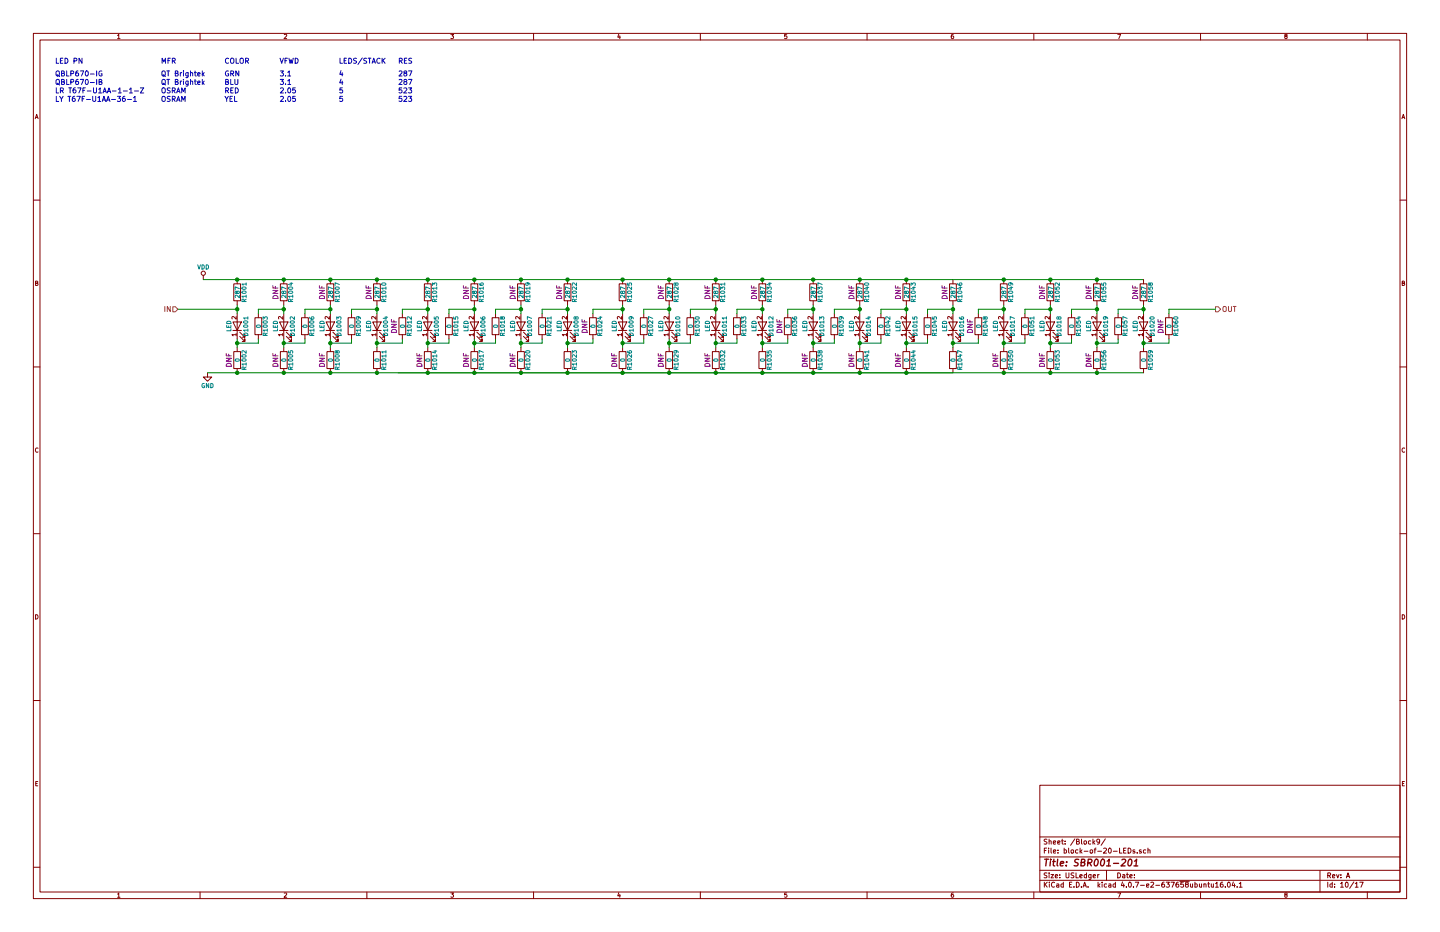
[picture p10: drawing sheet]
<svg xmlns="http://www.w3.org/2000/svg" width="432mm" height="279mm" viewBox="0 0 432 279" stroke-linecap="round" stroke-linejoin="round" font-family="sans-serif">
<g fill="none" stroke="#840000" stroke-width=".3">
<path d="M10 10h411.8v259.4h-411.8zM12 12h407.8v255.4h-407.8zM35.3 10.6l.3-.3v1.3M35.3 11.6h.7M60 10v2M85.2 10.4l.5-.1 .3 .3-.8 1h.8M110 10v2M135.2 10.3h.8l-.4 .5 .4 .2-.1 .5h-.7M160 10v2M185.5 10.2l-.3 1h.8M185.9 10.7v.9M210 10v2"/>
<path d="M235.9 10.3h-.6v.6l.6-.1 .1 .5-.3 .3-.4-.1M260 10v2M285.9 10.3l-.6 .3-.1 .7 .3 .3 .4-.1v-.7h-.4l-.3 .2M310 10v2M335.2 10.3h.8l-.5 1.3M360 10v2M385.5 10.8l-.3-.2 .3-.3h.4v.4a.5 .5 0 0 0-.5 .2 .5 .5 0 0 0 0 .6l.3 .1 .3-.3-.3-.5M410 10v2M10.6 35.6l.4-1.3 .4 1.3M10.7 35.2h.6M420.4 35.6l.4-1.3 .4 1.3M420.5 35.2h.6"/>
<path d="M10 60h2M419.8 60h2M10.7 84.9l.5-.1 .1-.4-.6-.1v1.3h.5l.2-.5-.3-.2M61 82.6v1.2M69.8 96.5h2.6l-1.3 2.6zM69.8 99.1h2.6M70.1 85.1h2v5.1h-2zM70.8 94.9v.8l-.9-.8-.4 .2 .1 .5M70.8 100v.7M71.1 83.8v1.3M71.1 90.2v1.2M71.1 94v7.6"/>
<path d="M71.9 99.6l1.5 1.5v-.8v.8h-.8M76.5 95.3h2v5h-2zM77.5 94v1.3M83.8 96.5h2.6l-1.3 2.6zM83.8 99.1h2.6M84.1 85.1h2v5.1h-2zM84.8 94.9v.8l-.9-.8-.4 .2 .1 .5M84.8 100v.7M85.1 83.8v1.3M85.1 90.2v1.2M85.1 94v7.6M85.9 99.6l1.5 1.5v-.8v.8h-.8"/>
<path d="M90.4 95.3h2.1v5h-2.1zM91.4 94v1.3M97.8 96.5h2.5l-1.2 2.6zM97.8 99.1h2.5M98 85.1h2.1v5.1h-2.1zM98.8 94.9v.8l-1-.8-.3 .2 .1 .5M98.8 100v.7M99.1 83.8v1.3M99.1 90.2v1.2M99.1 94v7.6M99.8 99.6l1.5 1.5v-.8v.8h-.7M104.4 95.3h2v5h-2z"/>
<path d="M105.4 94v1.3M111.8 96.5h2.5l-1.3 2.6zM111.8 99.1h2.5M112 85.1h2v5.1h-2zM112.7 94.9v.8l-.9-.8-.3 .2 .1 .5M112.7 100v.7M113 83.8v1.3M113 90.2v1.2M113 94v7.6M113.8 99.6l1.5 1.5v-.8v.8h-.7M119.6 95.3h2.1v5h-2.1zM120.6 94v1.3"/>
<path d="M127 96.5h2.5l-1.2 2.6zM127 99.1h2.5M127.3 85.1h2v5.1h-2zM128 94.9v.8l-.9-.8-.4 .2 .1 .5M128 100v.7M128.3 83.8v1.3M128.3 90.2v1.2M128.3 94v7.6M129 99.6l1.6 1.5v-.8v.8h-.8M133.6 95.3h2v5h-2zM134.6 94v1.3M141 96.5h2.5l-1.3 2.6z"/>
<path d="M141 99.1h2.5M141.2 85.1h2.1v5.1h-2.1zM141.9 94.9v.8l-.9-.8-.3 .2 .1 .5M141.9 100v.7M142.2 83.8v1.3M142.2 90.2v1.2M142.2 94v7.6M143 99.6l1.5 1.5v-.8v.8h-.7M147.6 95.3h2v5h-2zM148.6 94v1.3M154.9 96.5h2.6l-1.3 2.6zM154.9 99.1h2.6"/>
<path d="M155.2 85.1h2v5.1h-2zM155.9 94.9v.8l-.9-.8-.4 .2 .1 .5M155.9 100v.7M156.2 83.8v1.3M156.2 90.2v1.2M156.2 94v7.6M157 99.6l1.5 1.5v-.8v.8h-.8M161.5 95.3h2.1v5h-2.1zM162.6 94v1.3M168.9 96.5h2.5l-1.2 2.6zM168.9 99.1h2.5M169.2 85.1h2v5.1h-2z"/>
<path d="M169.9 94.9v.8l-.9-.8-.4 .2 .1 .5M169.9 100v.7M170.2 83.8v1.3M170.2 90.2v1.2M170.2 94v7.6M170.9 99.6l1.6 1.5v-.8v.8h-.8M176.8 95.3h2v5h-2zM177.8 94v1.3M185.4 96.5h2.6l-1.3 2.6zM185.4 99.1h2.6M185.7 85.1h2v5.1h-2zM186.4 94.9v.8l-.9-.8-.4 .2 .1 .5"/>
<path d="M186.4 100v.7M186.7 83.8v1.3M186.7 90.2v1.2M186.7 94v7.6M187.5 99.6l1.5 1.5v-.8v.8h-.8M192 95.3h2.1v5h-2.1zM193 94v1.3M199.4 96.5h2.5l-1.2 2.6zM199.4 99.1h2.5M199.6 85.1h2.1v5.1h-2.1zM200.4 94.9v.8l-1-.8-.3 .2 .1 .5M200.4 100v.7"/>
<path d="M200.7 83.8v1.3M200.7 90.2v1.2M200.7 94v7.6M201.4 99.6l1.5 1.5v-.8v.8h-.7M206 95.3h2v5h-2zM207 94v1.3M213.4 96.5h2.5l-1.3 2.6zM213.4 99.1h2.5M213.6 85.1h2v5.1h-2zM214.3 94.9v.8l-.9-.8-.3 .2 .1 .5M214.3 100v.7M214.6 83.8v1.3"/>
<path d="M214.6 90.2v1.2M214.6 94v7.6M215.4 99.6l1.5 1.5v-.8v.8h-.7M220 95.3h2v5h-2zM221 94v1.3M227.3 96.5h2.6l-1.3 2.6zM227.3 99.1h2.6M227.6 85.1h2v5.1h-2zM228.3 94.9v.8l-.9-.8-.4 .2 .1 .5M228.3 100v.7M228.6 83.8v1.3M228.6 90.2v1.2"/>
<path d="M228.6 94v7.6M229.4 99.6l1.5 1.5v-.8v.8h-.8M235.2 95.3h2v5h-2zM236.2 94v1.3M242.6 96.5h2.5l-1.3 2.6zM242.6 99.1h2.5M242.8 85.1h2.1v5.1h-2.1zM243.5 94.9v.8l-.9-.8-.3 .2 .1 .5M243.5 100v.7M243.8 83.8v1.3M243.8 90.2v1.2M243.8 94v7.6"/>
<path d="M244.6 99.6l1.5 1.5v-.8v.8h-.7M249.2 95.3h2v5h-2zM250.2 94v1.3M256.5 96.5h2.6l-1.3 2.6zM256.5 99.1h2.6M256.8 85.1h2v5.1h-2zM257.5 94.9v.8l-.9-.8-.4 .2 .1 .5M257.5 100v.7M257.8 83.8v1.3M257.8 90.2v1.2M257.8 94v7.6M258.6 99.6l1.5 1.5v-.8v.8h-.8"/>
<path d="M263.1 95.3h2.1v5h-2.1zM264.2 94v1.3M270.5 96.5h2.5l-1.2 2.6zM270.5 99.1h2.5M270.8 85.1h2v5.1h-2zM271.5 94.9v.8l-.9-.8-.4 .2 .1 .5M271.5 100v.7M271.8 83.8v1.3M271.8 90.2v1.2M271.8 94v7.6M272.5 99.6l1.6 1.5v-.8v.8h-.8M277.1 95.3h2v5h-2z"/>
<path d="M278.1 94v1.3M284.5 96.5h2.5l-1.3 2.6zM284.5 99.1h2.5M284.7 85.1h2.1v5.1h-2.1zM285.4 94.9v.8l-.9-.8-.3 .2 .1 .5M285.4 100v.7M285.7 83.8v1.3M285.7 90.2v1.2M285.7 94v7.6M286.5 99.6l1.5 1.5v-.8v.8h-.7M292.4 95.3h2v5h-2zM293.4 94v1.3"/>
<path d="M299.7 96.5h2.6l-1.3 2.6zM299.7 99.1h2.6M300 85.1h2v5.1h-2zM300.7 94.9v.8l-.9-.8-.4 .2 .1 .5M300.7 100v.7M301 83.8v1.3M301 90.2v1.2M301 94v7.6M301.8 99.6l1.5 1.5v-.8v.8h-.8M306.3 95.3h2.1v5h-2.1zM307.3 94v1.3M313.7 96.5h2.5l-1.2 2.6z"/>
<path d="M313.7 99.1h2.5M313.9 85.1h2.1v5.1h-2.1zM314.7 94.9v.8l-1-.8-.3 .2 .1 .5M314.7 100v.7M315 83.8v1.3M315 90.2v1.2M315 94v7.6M315.7 99.6l1.5 1.5v-.8v.8h-.7M320.3 95.3h2v5h-2zM321.3 94v1.3M327.7 96.5h2.5l-1.3 2.6zM327.7 99.1h2.5"/>
<path d="M327.9 85.1h2v5.1h-2zM328.6 94.9v.8l-.9-.8-.3 .2 .1 .5M328.6 100v.7M328.9 83.8v1.3M328.9 90.2v1.2M328.9 94v7.6M329.7 99.6l1.5 1.5v-.8v.8h-.7M334.3 95.3h2v5h-2zM335.3 94v1.3M341.6 96.5h2.6l-1.3 2.6zM341.6 99.1h2.6M341.9 85.1h2v5.1h-2z"/>
<path d="M342.6 94.9v.8l-.9-.8-.4 .2 .1 .5M342.6 100v.7M342.9 83.8v1.3M342.9 90.2v1.2M342.9 94v7.6M343.7 99.6l1.5 1.5v-.8v.8h-.8M349.5 95.3h2v5h-2zM350.5 94v1.3M420.5 84.9l.5-.1 .1-.4-.6-.1v1.3h.5l.2-.5-.3-.2M10 110h2M62.2 111.8v1.2h1.3l-1.3 1.3-1.2-1.3h1.2M70.1 105.4h2v5.1h-2z"/>
<path d="M70.8 100.3h-1.3l.4 .4M71.1 104.1v1.3M71.1 110.5v1.3M71.9 100.8l1.5 1.6v-.8v.8h-.8M77.5 100.3v1.3M84.1 105.4h2v5.1h-2zM84.8 100.3h-1.3l.4 .4M85.1 104.1v1.3M85.1 110.5v1.3M85.9 100.8l1.5 1.6v-.8v.8h-.8M91.4 100.3v1.3M98 105.4h2.1v5.1h-2.1z"/>
<path d="M98.8 100.3h-1.3l.3 .4M99.1 104.1v1.3M99.1 110.5v1.3M99.8 100.8l1.5 1.6v-.8v.8h-.7M105.4 100.3v1.3M112 105.4h2v5.1h-2zM112.7 100.3h-1.2l.3 .4M113 104.1v1.3M113 110.5v1.3M113.8 100.8l1.5 1.6v-.8v.8h-.7M120.6 100.3v1.3M127.3 105.4h2v5.1h-2z"/>
<path d="M128 100.3h-1.3l.4 .4M128.3 104.1v1.3M128.3 110.5v1.3M129 100.8l1.6 1.6v-.8v.8h-.8M134.6 100.3v1.3M141.2 105.4h2.1v5.1h-2.1zM141.9 100.3h-1.2l.3 .4M142.2 104.1v1.3M142.2 110.5v1.3M143 100.8l1.5 1.6v-.8v.8h-.7M148.6 100.3v1.3M155.2 105.4h2v5.1h-2z"/>
<path d="M155.9 100.3h-1.3l.4 .4M156.2 104.1v1.3M156.2 110.5v1.3M157 100.8l1.5 1.6v-.8v.8h-.8M162.6 100.3v1.3M169.2 105.4h2v5.1h-2zM169.9 100.3h-1.3l.4 .4M170.2 104.1v1.3M170.2 110.5v1.3M170.9 100.8l1.6 1.6v-.8v.8h-.8M177.8 100.3v1.3M185.7 105.4h2v5.1h-2z"/>
<path d="M186.4 100.3h-1.3l.4 .4M186.7 104.1v1.3M186.7 110.5v1.3M187.5 100.8l1.5 1.6v-.8v.8h-.8M193 100.3v1.3M199.6 105.4h2.1v5.1h-2.1zM200.4 100.3h-1.3l.3 .4M200.7 104.1v1.3M200.7 110.5v1.3M201.4 100.8l1.5 1.6v-.8v.8h-.7M207 100.3v1.3M213.6 105.4h2v5.1h-2z"/>
<path d="M214.3 100.3h-1.2l.3 .4M214.6 104.1v1.3M214.6 110.5v1.3M215.4 100.8l1.5 1.6v-.8v.8h-.7M221 100.3v1.3M227.6 105.4h2v5.1h-2zM228.3 100.3h-1.3l.4 .4M228.6 104.1v1.3M228.6 110.5v1.3M229.4 100.8l1.5 1.6v-.8v.8h-.8M236.2 100.3v1.3M242.8 105.4h2.1v5.1h-2.1z"/>
<path d="M243.5 100.3h-1.2l.3 .4M243.8 104.1v1.3M243.8 110.5v1.3M244.6 100.8l1.5 1.6v-.8v.8h-.7M250.2 100.3v1.3M256.8 105.4h2v5.1h-2zM257.5 100.3h-1.3l.4 .4M257.8 104.1v1.3M257.8 110.5v1.3M258.6 100.8l1.5 1.6v-.8v.8h-.8M264.2 100.3v1.3M270.8 105.4h2v5.1h-2z"/>
<path d="M271.5 100.3h-1.3l.4 .4M271.8 104.1v1.3M271.8 110.5v1.3M272.5 100.8l1.6 1.6v-.8v.8h-.8M278.1 100.3v1.3M284.7 105.4h2.1v5.1h-2.1zM285.4 100.3h-1.2l.3 .4M285.7 104.1v1.3M285.7 110.5v1.3M286.5 100.8l1.5 1.6v-.8v.8h-.7M293.4 100.3v1.3M300 105.4h2v5.1h-2z"/>
<path d="M300.7 100.3h-1.3l.4 .4M301 104.1v1.3M301 110.5v1.3M301.8 100.8l1.5 1.6v-.8v.8h-.8M307.3 100.3v1.3M313.9 105.4h2.1v5.1h-2.1zM314.7 100.3h-1.3l.3 .4M315 104.1v1.3M315 110.5v1.3M315.7 100.8l1.5 1.6v-.8v.8h-.7M321.3 100.3v1.3M327.9 105.4h2v5.1h-2z"/>
<path d="M328.6 100.3h-1.2l.3 .4M328.9 104.1v1.3M328.9 110.5v1.3M329.7 100.8l1.5 1.6v-.8v.8h-.7M335.3 100.3v1.3M341.9 105.4h2v5.1h-2zM342.6 100.3h-1.3l.4 .4M342.9 104.1v1.3M342.9 110.5v1.3M343.7 100.8l1.5 1.6v-.8v.8h-.8M350.5 100.3v1.3M419.8 110h2"/>
<path d="M11.4 134.4a.58 .58 0 0 0-.8 .5 .58 .58 0 0 0 .8 .6M421.2 134.4a.58 .58 0 0 0-.8 .5 .58 .58 0 0 0 .8 .6M10 160h2M419.8 160h2M10.7 184.3a.65 .65 0 0 1 .7 .6 .65 .65 0 0 1-.7 .7zM420.5 184.3a.65 .65 0 0 1 .7 .6 .65 .65 0 0 1-.7 .7zM10 210h2M419.8 210h2M10.7 234.9h.5M11.3 234.3h-.6v1.3h.6M311.8 235.4h108v32h-108zM420.5 234.9h.5"/>
<path d="M421.1 234.3h-.6v1.3h.6M10 260h2M311.8 256.9h108M311.8 250.9h108M313.2 255h.5M313.9 254.3h-.7v1.5M313.9 251.6l-.7 .1a.64 .64 0 0 0 .7 .8l-.1 .5h-.7M314.5 254.3v.1M314.5 254.8v1M314.6 252.2l.6-.1v1M314.6 251.6v1.5M315.2 254.3v1.2l.2 .3"/>
<path d="M315.8 252.6l.8-.2-.1-.3h-.4l-.3 .2 .1 .7h.6M315.9 255.3l.7-.2-.1-.3h-.4l-.2 .2 .1 .7h.5M317.1 252.6l.8-.2-.1-.3h-.4l-.3 .2 .1 .7h.6M317.2 255.6v.2M317.2 254.8v.2M318.3 252.1h.6M318.5 251.6v1.3l.4 .2M319.1 254.8h.4l.3 .2-.1 .7h-.6M319.1 254.3v1.5M319.4 252.9v.2M319.4 252.1v.2M320.4 254.3v1.2l.2 .3"/>
<path d="M321.2 254.9h.7l-.1 .8-.6-.1zM322.3 251.5l-1.3 1.9M322.8 252.3l.7-.2v-.4l-.7-.1v1.5h.6l.3-.5-.4-.3M323.2 254.8h-.4l-.3 .2 .1 .6 .6 .1M323.9 254.3v1.5M324 255.2l.5 .6M324.3 251.6v1.3l.2 .2M324.5 254.8l-.6 .5M325.1 252.2h.6v.8l-.6-.1zM325.1 255.2h1.1M326.9 254.9h.7l-.1 .8-.6-.1zM327.1 252.1h-.5l-.2 .2v.6l.7 .1"/>
<path d="M327.7 251.6v1.5M327.9 252.5l.4 .6M328.1 254.8h.6M328.3 252.1l-.6 .5M328.7 254.3l-.4 .2v1.3M329.2 255.2h1.1M329.7 252.2l-.2 .3-.5-.1v-.7l.5-.1 .2 .2-.2 1.1-.5 .2M330.9 254.4l.6-.1 .3 .4-.9 1.1h.9M331.4 251.5l-1.2 1.9M332.5 254.4l.2-.1a.72 .72 0 0 1 .6 .7 .72 .72 0 0 1-.7 .7l-.2-.5zM333.9 255.2h1.1M335.7 254.3v1.5h.7"/>
<path d="M336.9 255h.5M337.6 254.3h-.7v1.5h.7M338.3 254.3a.76 .76 0 0 1 .8 .7 .76 .76 0 0 1-.8 .8zM340.3 254.8h-.4l-.2 .2 .1 .2 .5 .1v.4h-.6M341 255.6v.2M342.2 254.8h-.3l-.3 .2 .1 .2 .5 .1v.4h-.6M343.6 254.8h-.5l-.3 .2 .1 .6 .7 .1M344.2 254.9l.6-.1 .1 1M344.2 254.3v1.5M419.8 260h2M35.3 268l.3-.3v1.3M35.3 269h.7"/>
<path d="M60 267.4v2M85.2 267.8l.5-.1 .3 .3-.8 1h.8M110 267.4v2M135.2 267.7h.8l-.4 .5 .4 .2-.1 .5h-.7M160 267.4v2M185.5 267.6l-.3 1h.8M185.9 268.1v.9M210 267.4v2M235.9 267.7h-.6v.6l.6-.1 .1 .5-.3 .3-.4-.1M260 267.4v2M285.9 267.7l-.6 .3-.1 .7 .3 .3 .4-.1v-.7h-.4l-.3 .2M310 267.4v2"/>
<path d="M311.8 263.9h108M311.8 260.9h108M313.2 264.5v1.5M313.4 265.1l.6 .9M313.9 261.7l-.7 .1a.64 .64 0 0 0 .7 .8l-.1 .5h-.7M314 264.5l-.8 .8M314.6 261.7v.1M314.6 262.2v1M314.7 264.5v.1M314.7 265v1M315.1 262.2h.8l-.8 1h.8M316.2 264.6a.67 .67 0 0 0-.9 .6 .67 .67 0 0 0 .9 .6"/>
<path d="M316.4 262.7l.7-.2v-.2l-.4-.1-.3 .2 .1 .7h.6M316.9 265h.5l.1 1M317.5 265.3l-.7 .3 .2 .4 .5-.1M317.8 263v.2M317.8 262.3v.1M318.8 265h-.4l-.3 .3 .1 .5 .6 .1M318.8 264.5v1.5M319.7 261.7v1.2l.2 .3 .6-.3v-1.2M320.7 265.2h.5M321.4 264.5h-.7v1.5h.7M322 261.7l-.8 .1a.64 .64 0 0 0 .7 .8v.5h-.7M322 265.8v.2"/>
<path d="M322.7 261.7v1.5h.7M322.8 264.5a.76 .76 0 0 1 .8 .7 .76 .76 0 0 1-.8 .8zM323.8 262.7l.7-.2v-.2l-.5-.1-.2 .2 .1 .7h.6M324.3 265.8v.2M324.8 266l.4-1.5 .6 1.5M324.9 265.5h.7M325.8 262.3l-.4-.1-.3 .3 .1 .5 .6 .1M325.8 261.7v1.5M326.3 265.8v.2M327.2 262.2l-.1 1.3-.6 .1M327.2 262.3l-.5-.1-.3 .3 .1 .5 .7 .1M327.8 262.7l.7-.2-.1-.2-.4-.1-.2 .2 .1 .7h.5"/>
<path d="M329.2 262.2v1M329.3 264.5v1.5M329.4 265.4l.4 .6M329.6 262.2l-.4 .3M329.8 265l-.5 .5M330.5 264.5v.1M330.5 265v1M331.8 260.9v3M331.8 265h-.4l-.3 .3 .1 .5 .6 .1M332.5 265h.6v1M333.1 265.3l-.7 .3 .2 .4 .5-.1M334.5 265h-.5l-.2 .3v.5l.7 .1"/>
<path d="M334.5 264.5v1.5M335.2 261.7a.76 .76 0 0 1 .8 .7 .76 .76 0 0 1-.8 .8zM335.2 267.7h.8l-.5 1.3M336.6 264.4l-.4 1.1h1M336.7 262.3h.5l.1 .9M337 265v1M337.3 262.5l-.7 .3 .2 .4 .5-.1M337.7 265.8v.2M337.8 262.2h.6M338 261.7v1.3l.4 .2M338.5 264.6l.2-.1a.72 .72 0 0 1 .6 .7 .72 .72 0 0 1-.7 .7l-.2-.5zM338.8 262.7l.7-.2-.1-.2-.4-.1-.2 .2 .1 .7h.5"/>
<path d="M339.9 265.8v.2M340.2 263v.2M340.2 262.3v.1M340.4 264.5h1.1l-.7 1.5M342 265.4h1.2M343.8 265.5l.7-.2-.1-.3h-.4l-.2 .2 .1 .7h.5M345.1 264.6l.6-.1 .2 .4-.9 1.1h.9M346.6 265.4h1.1M349.1 264.5l-.7 .3v.9l.2 .3 .5-.2v-.7l-.5-.1-.2 .3M349.7 264.5h.9l-.5 .5 .5 .2v.6h-.9M351.1 264.5h1l-.6 1.5M353.3 264.5l-.6 .3-.1 .9 .3 .3 .5-.2-.1-.7-.4-.1-.3 .3"/>
<path d="M353.8 264.2h2.8M354.8 264.5h-.7v.7l.7-.1v.7h-.7M355.8 265.1l-.3-.3 .3-.3 .5 .1v.4a.61 .61 0 0 0-.7 .2 .61 .61 0 0 0-.1 .6h.8v-.4l-.2-.3M357 265v.9l.6-.1M357.6 265v1M358.3 265h.4l.3 .3-.1 .6h-.6M358.3 264.5v1.5M359.7 265v.9l.6-.1M360 267.4v2M360.3 265v1M361 265.1l.6-.1v1M361 265v1"/>
<path d="M362.2 265h.5M362.4 264.5v1.3l.3 .2M363.2 265l.1 .9 .6-.1M363.9 265v1M364.5 264.9l.4-.4v1.5M364.5 266h.9M366.6 264.5l-.6 .3-.1 .9 .3 .3 .5-.2-.1-.7-.4-.1-.3 .3M367.4 265.8v.2M368.2 264.6l.2-.1a.72 .72 0 0 1 .5 .7 .72 .72 0 0 1-.6 .7l-.3-.5zM369.8 264.4l-.3 1.1h.9M370.2 265v1M371 265.8v.2"/>
<path d="M371.6 264.9l.4-.4v1.5M371.6 266h.9M385.5 268.2l-.3-.2 .3-.3h.4v.4a.5 .5 0 0 0-.5 .2 .5 .5 0 0 0 0 .6l.3 .1 .3-.3-.3-.5M395.8 260.9v6.5M398.1 262.5l.8-.1v-.6l-.8-.1v1.5M398.1 264.5v1.5M398.5 262.5l.5 .7M399.5 265h-.4l-.3 .3 .1 .5 .6 .1M399.5 264.5v1.5M399.6 262.7l.7-.2-.1-.2-.4-.1-.2 .2v.7h.6M400.2 265.8v.2M400.2 265v.2"/>
<path d="M400.8 262.2l.3 1 .4-1M402 264.9l.4-.4v1.5M402 266h.8M402.1 263v.2M402.1 262.3v.1M403.6 264.6l.2-.1a.72 .72 0 0 1 .5 .7 .72 .72 0 0 1-.7 .7l-.2-.5zM403.7 263.2l.5-1.5 .5 1.5M403.9 262.7h.7M406 264.4l-1.3 1.9M406.4 264.9l.4-.4v1.5M406.4 266h.9M407.7 264.5h1.1l-.7 1.5"/>
<path d="M410 267.4v2"/>
<circle cx="61" cy="81.9" r=".63"/>
</g>
<g fill="none" stroke="#840000" stroke-width=".41">
<path d="M313.3 257.6h1.1M313.8 257.6l-.2 2M315 258.3l-.2 1.3M315.1 257.6l-.1 .2M315.7 258.3h.7M316 257.6l-.2 1.7 .5 .3M317.2 257.6l-.2 1.7 .2 .3M318 258.9l.9-.2v-.4h-.8l-.2 1 .3 .3 .5-.1M319.7 259.4v.2M319.9 258.3l-.1 .2M323.5 257.7l-.8-.1-.3 .2v.5l.8 .4 .1 .5-.4 .4-.8-.1M324.2 258.5l.9-.1 .2-.2-.1-.5-.9-.1-.2 2 1-.2 .2-.5-.4-.4"/>
<path d="M326.2 258.6l1-.1 .3-.5-.2-.3-1-.1-.2 2M326.7 258.6l.6 1M328.4 257.8l.5-.2a1.2 1.2 0 0 1-.4 2l-.3-.2-.1-.6zM330.3 257.8l.5-.2a1.2 1.2 0 0 1-.4 2l-.3-.2-.1-.6zM331.8 259.6h1.2M332 258.2l.6-.6-.2 2M333.9 258.8h1.5M336.4 257.8l.8-.2 .3 .6-1.4 1.4h1.3M338.6 257.7l.4-.1a1.2 1.2 0 0 1-.4 2 1.27 1.27 0 0 1 0-1.9zM340 259.6h1.2M340.2 258.2l.6-.6-.2 2"/>
</g>
<g fill="none" stroke="#008484" stroke-width=".3">
<path d="M59.3 79.4l.4 1.3 .4-1.3M60.6 79.4a.64 .64 0 0 1 .7 .6 .64 .64 0 0 1-.7 .7zM61.8 79.4a.64 .64 0 0 1 .7 .6 .64 .64 0 0 1-.7 .7zM68 97.5v.6h1.2v-.6M68.1 96.4a.67 .67 0 0 1 .8-.1 .67 .67 0 0 1 .3 .7h-1.2zM68.6 97.7v.4M69.2 98.6v.6h-1.2M71 87.5l.7-.2v.6a.52 .52 0 0 1-.6 0 .52 .52 0 0 1-.2-.6h-.3l-.1 .5 .2 .2 .3-.2M71.8 88.5v.8l-.9-.8-.4 .2 .1 .5M71.8 86.5l-1.3-.5v.8M72.6 87.4a.76 .76 0 0 1 1.2 .3 .66 .66 0 0 1-.7 .3 .66 .66 0 0 1-.5-.6zM72.6 86.2a.76 .76 0 0 1 1.2 .3 .66 .66 0 0 1-.7 .3 .66 .66 0 0 1-.5-.6z"/>
<path d="M73.1 97.6a.76 .76 0 0 1 1.2 .2 .66 .66 0 0 1-.7 .3 .66 .66 0 0 1-.5-.5zM73.1 96.4a.76 .76 0 0 1 1.2 .2 .66 .66 0 0 1-.7 .3 .66 .66 0 0 1-.5-.5zM73.2 90.4l-.1-.6-.5-.1-.1 .7h1.3M73.8 88.8h-1.3l.4 .4M73.8 85.2h-1.3l.4 .3M73.8 89.7l-.6 .4M73.8 84.8v.7M73.8 88.5v.7M74.3 99h-1.2l.3 .3M74.3 95.3h-1.2l.3 .4M74.3 95v.7M74.3 98.6v.7"/>
<path d="M76.9 97.6a.76 .76 0 0 1 1.2 .3 .66 .66 0 0 1-.7 .3 .66 .66 0 0 1-.5-.6zM78.9 95.8v-.8l.5 .4 .1-.4h.5v.8M78.9 97.6a.76 .76 0 0 1 1.3 .2 .66 .66 0 0 1-.7 .3 .66 .66 0 0 1-.6-.5zM78.9 96.4a.76 .76 0 0 1 1.3 .2 .66 .66 0 0 1-.7 .3 .66 .66 0 0 1-.6-.5zM80.2 99h-1.3l.3 .3M80.2 99.8l-.6 .5M80.2 98.6v.7M81.9 97.5v.6h1.3v-.6M82 96.5a.69 .69 0 0 1 .8-.2 .69 .69 0 0 1 .4 .7h-1.3zM82.5 97.7v.4M83.2 98.6v.6h-1.3M85 87.5l.6-.2v.6a.52 .52 0 0 1-.5 0 .52 .52 0 0 1-.2-.6h-.3l-.1 .5 .2 .2 .3-.2"/>
<path d="M85.8 88.5v.8l-1-.8-.3 .2 .1 .5M85.8 86.5l-1.3-.5v.8M86.6 87.4a.76 .76 0 0 1 1.2 .3 .66 .66 0 0 1-.7 .3 .66 .66 0 0 1-.5-.6zM86.6 86.2a.69 .69 0 0 1 1.2 .3 .66 .66 0 0 1-.7 .3 .66 .66 0 0 1-.5-.6zM86.9 84.9h.9M87.1 97.6a.76 .76 0 0 1 1.2 .2 .66 .66 0 0 1-.7 .3 .66 .66 0 0 1-.5-.5zM87.1 96.4a.76 .76 0 0 1 1.2 .2 .66 .66 0 0 1-.7 .3 .66 .66 0 0 1-.5-.5zM87.2 90.4l-.1-.6-.5-.1-.1 .7h1.3M87.4 84.8v.7l-1-.3M87.8 88.8h-1.3l.4 .4M87.8 88.5v.7M87.8 89.7l-.6 .4"/>
<path d="M88.3 99h-1.3l.4 .3M88.3 95v.8l-.9-.8-.4 .2 .1 .5M88.3 98.6v.7M90.9 97.6a.76 .76 0 0 1 1.2 .3 .66 .66 0 0 1-.7 .3 .66 .66 0 0 1-.5-.6zM92.9 95.1l.3 .5 .7 .1 .2-.2-.1-.5-.6 .1-.1 .4 .3 .2M92.9 97.6a.76 .76 0 0 1 1.2 .2 .66 .66 0 0 1-.7 .3 .66 .66 0 0 1-.5-.5zM92.9 96.4a.76 .76 0 0 1 1.2 .2 .66 .66 0 0 1-.7 .3 .66 .66 0 0 1-.5-.5zM94.1 99h-1.2l.3 .3M94.1 99.8l-.6 .5M94.1 98.6v.7M95.9 97.5v.6h1.3v-.6M96 96.5a.69 .69 0 0 1 .7-.2 .69 .69 0 0 1 .5 .7h-1.3z"/>
<path d="M96.5 97.7v.4M97.2 98.6v.6h-1.3M99 87.5l.6-.2v.6a.52 .52 0 0 1-.6 0 .52 .52 0 0 1-.1-.6h-.3l-.1 .5 .2 .2 .3-.2M99.7 88.5v.8l-.9-.8-.3 .2 .1 .5M99.7 86.5l-1.2-.5v.8M100.5 87.4a.76 .76 0 0 1 1.3 .3 .66 .66 0 0 1-.7 .3 .66 .66 0 0 1-.6-.6zM100.5 86.2a.76 .76 0 0 1 1.3 .3 .66 .66 0 0 1-.7 .3 .66 .66 0 0 1-.6-.6zM101 95.8v-.8l.5 .4 .1-.4h.5v.8M101 97.6a.76 .76 0 0 1 1.3 .2 .66 .66 0 0 1-.7 .3 .66 .66 0 0 1-.6-.5zM101 96.4a.76 .76 0 0 1 1.3 .2 .66 .66 0 0 1-.7 .3 .66 .66 0 0 1-.6-.5zM101.1 90.4v-.6l-.5-.1-.1 .7h1.3M101.8 88.8h-1.3l.3 .4"/>
<path d="M101.8 85.3l-1.3-.5v.8M101.8 88.5v.7M101.8 89.7l-.7 .4M102.3 99h-1.3l.3 .3M102.3 98.6v.7M104.9 97.6a.76 .76 0 0 1 1.2 .3 .66 .66 0 0 1-.7 .3 .66 .66 0 0 1-.5-.6zM106.9 97.6a.76 .76 0 0 1 1.2 .2 .66 .66 0 0 1-.7 .3 .66 .66 0 0 1-.5-.5zM106.9 96.4a.76 .76 0 0 1 1.2 .2 .66 .66 0 0 1-.7 .3 .66 .66 0 0 1-.5-.5zM107.4 95l.2 .2-.1 .4h-.6l-.1-.4 .3-.2h.7l.3 .6M108.1 99h-1.3l.4 .3M108.1 99.8l-.6 .5M108.1 98.6v.7"/>
<path d="M109.9 97.5v.6h1.3v-.6M110.1 96.4a.67 .67 0 0 1 .7-.1 .67 .67 0 0 1 .4 .7h-1.3zM110.5 97.7v.4M111.2 98.6v.6h-1.3M113 87.5l.6-.2v.6a.52 .52 0 0 1-.6 0 .52 .52 0 0 1-.2-.6h-.3l-.1 .5 .2 .2 .4-.2M113.7 88.5v.8l-.9-.8-.4 .2 .1 .5M113.7 86.5l-1.3-.5v.8M114.5 87.4a.76 .76 0 0 1 1.2 .3 .66 .66 0 0 1-.7 .3 .66 .66 0 0 1-.5-.6zM114.5 85a.76 .76 0 0 1 1.2 .2 .66 .66 0 0 1-.7 .3 .66 .66 0 0 1-.5-.5zM115 97.6a.76 .76 0 0 1 1.2 .2 .66 .66 0 0 1-.7 .3 .66 .66 0 0 1-.5-.5zM115 96.4a.76 .76 0 0 1 1.2 .2 .66 .66 0 0 1-.7 .3 .66 .66 0 0 1-.5-.5zM115.1 90.4l-.1-.6-.4-.1-.1 .7h1.2"/>
<path d="M115.4 95.1h.8M115.7 88.8h-1.2l.3 .4M115.7 86.4h-1.2l.3 .3M115.7 86v.7M115.7 88.5v.7M115.7 89.7l-.6 .4M115.8 94.9v.8l-.9-.3M116.2 99h-1.2l.3 .3M116.2 98.6v.7M120.1 97.6a.76 .76 0 0 1 1.2 .3 .66 .66 0 0 1-.7 .3 .66 .66 0 0 1-.5-.6zM122.1 97.6a.76 .76 0 0 1 1.2 .2 .66 .66 0 0 1-.7 .3 .66 .66 0 0 1-.5-.5zM123.3 99h-1.2l.3 .3"/>
<path d="M123.3 96.5h-1.2l.3 .4M123.3 95v.8l-.9-.8-.3 .2 .1 .5M123.3 99.8l-.6 .5M123.3 96.2v.7M123.3 98.6v.7M125.1 97.5v.6h1.3v-.6M125.3 96.4a.67 .67 0 0 1 .8-.1 .67 .67 0 0 1 .3 .7h-1.3zM125.7 97.7v.4M126.4 98.6v.6h-1.3M128.2 87.5l.6-.2v.6a.52 .52 0 0 1-.6 0 .52 .52 0 0 1-.1-.6h-.3l-.1 .5 .2 .2 .3-.2M128.9 88.5v.8l-.9-.8-.3 .2 .1 .5M128.9 86.5l-1.2-.5v.8"/>
<path d="M129.7 85.6v-.8l.5 .4 .1-.3h.5v.7M129.7 87.4a.76 .76 0 0 1 1.3 .3 .66 .66 0 0 1-.7 .3 .66 .66 0 0 1-.6-.6zM130.2 95v.6l.6 .1v-.7h.5v.7M130.3 97.5a.69 .69 0 0 1 1.2 .3 .66 .66 0 0 1-.7 .3 .66 .66 0 0 1-.5-.5zM130.3 96.3a.69 .69 0 0 1 1.2 .3 .66 .66 0 0 1-.7 .3 .66 .66 0 0 1-.5-.5zM130.4 90.4l-.1-.6-.5-.1-.1 .7h1.3M131 88.8h-1.3l.3 .4M131 86.4h-1.3l.3 .3M131 89.7l-.6 .4M131 86v.7M131 88.5v.7M131.5 99h-1.3l.4 .3"/>
<path d="M131.5 98.6v.7M134.1 97.6a.76 .76 0 0 1 1.2 .3 .66 .66 0 0 1-.7 .3 .66 .66 0 0 1-.5-.6zM136 95v.6l.6 .1v-.7h.6v.7M136.1 97.6a.76 .76 0 0 1 1.2 .2 .66 .66 0 0 1-.7 .3 .66 .66 0 0 1-.5-.5zM137.3 99h-1.3l.4 .3M137.3 96.5h-1.3l.4 .4M137.3 99.8l-.6 .5M137.3 96.2v.7M137.3 98.6v.7M139.1 97.5v.6h1.3v-.6M139.3 96.4a.67 .67 0 0 1 .7-.1 .67 .67 0 0 1 .4 .7h-1.3zM139.7 97.7v.4"/>
<path d="M140.4 98.6v.6h-1.3M142.2 87.5l.6-.2v.6a.52 .52 0 0 1-.6 0 .52 .52 0 0 1-.2-.6h-.3l-.1 .5 .3 .2 .3-.2M142.9 88.5v.8l-.9-.8-.4 .2 .1 .5M142.9 86.5l-1.3-.5v.8M143.7 84.9l.3 .6h.7l.2-.2-.1-.4h-.6l-.1 .4 .3 .2M143.8 87.4a.69 .69 0 0 1 1.1 .3 .66 .66 0 0 1-.7 .3 .66 .66 0 0 1-.5-.6zM144.2 95.1l.3 .5 .7 .1 .2-.2-.1-.5-.6 .1v.4l.2 .2M144.2 97.6a.76 .76 0 0 1 1.2 .2 .66 .66 0 0 1-.7 .3 .66 .66 0 0 1-.5-.5zM144.2 96.4a.76 .76 0 0 1 1.2 .2 .66 .66 0 0 1-.7 .3 .66 .66 0 0 1-.5-.5zM144.3 90.4l-.1-.6-.4-.1-.1 .7h1.2M144.9 88.8h-1.2l.3 .4M144.9 86.4h-1.2l.3 .3"/>
<path d="M144.9 86v.7M144.9 88.5v.7M144.9 89.7l-.6 .4M145.4 99h-1.2l.3 .3M145.4 98.6v.7M148.1 97.6a.69 .69 0 0 1 1.2 .3 .66 .66 0 0 1-.7 .3 .66 .66 0 0 1-.6-.6zM150.1 97.6a.76 .76 0 0 1 1.2 .2 .66 .66 0 0 1-.7 .3 .66 .66 0 0 1-.5-.5zM150.5 95.2l.7-.2v.6a.52 .52 0 0 1-.6 0 .52 .52 0 0 1-.2-.6h-.3l-.1 .5 .2 .2 .3-.2M151.3 99h-1.3l.4 .3M151.3 96.5h-1.3l.4 .4M151.3 99.8l-.6 .5M151.3 96.2v.7"/>
<path d="M151.3 98.6v.7M153.1 97.5v.6h1.2v-.6M153.1 96.5a.69 .69 0 0 1 .8-.2 .69 .69 0 0 1 .4 .7h-1.2zM153.6 97.7v.4M154.3 98.6v.6h-1.2M156.1 87.5l.6-.2v.6a.52 .52 0 0 1-.5 0 .52 .52 0 0 1-.2-.6h-.3l-.1 .5 .2 .2 .3-.2M156.9 88.5v.8l-.9-.8-.4 .2 .1 .5M156.9 86.5l-1.3-.5v.8M157.7 87.4a.76 .76 0 0 1 1.2 .3 .66 .66 0 0 1-.7 .3 .66 .66 0 0 1-.5-.6zM158.2 84.8l.2 .2-.1 .4-.6 .1-.1-.5 .3-.2 .7 .1 .3 .5M158.2 97.6a.76 .76 0 0 1 1.2 .2 .66 .66 0 0 1-.7 .3 .66 .66 0 0 1-.5-.5zM158.2 96.4a.76 .76 0 0 1 1.2 .2 .66 .66 0 0 1-.7 .3 .66 .66 0 0 1-.5-.5z"/>
<path d="M158.3 90.4l-.1-.6-.5-.1-.1 .7h1.3M158.9 88.8h-1.3l.4 .4M158.9 86.4h-1.3l.4 .3M158.9 86v.7M158.9 88.5v.7M158.9 89.7l-.6 .4M159.4 99h-1.3l.4 .3M159.4 95.5l-1.3-.6v.9M159.4 98.6v.7M162 97.6a.76 .76 0 0 1 1.2 .3 .66 .66 0 0 1-.7 .3 .66 .66 0 0 1-.5-.6zM164.1 97.5a.69 .69 0 0 1 1.2 .3 .66 .66 0 0 1-.7 .3 .66 .66 0 0 1-.6-.5zM165.3 99h-1.3l.3 .3"/>
<path d="M165.3 96.2v.8l-1-.8-.3 .2 .1 .5M165.3 95.3h-1.3l.3 .4M165.3 99.8l-.7 .5M165.3 95v.7M165.3 98.6v.7M167 97.5v.6h1.3v-.6M167.1 96.5a.69 .69 0 0 1 .8-.2 .69 .69 0 0 1 .4 .7h-1.3zM167.6 97.7v.4M168.3 98.6v.6h-1.3M170.1 87.5l.6-.2v.6a.52 .52 0 0 1-.6 0 .52 .52 0 0 1-.1-.6h-.3l-.1 .5 .2 .2 .3-.2M170.8 88.5v.8l-.9-.8-.3 .2 .1 .5M170.8 86.5l-1.2-.5v.8"/>
<path d="M171.7 87.4a.76 .76 0 0 1 1.2 .3 .66 .66 0 0 1-.7 .3 .66 .66 0 0 1-.5-.6zM172.2 97.6a.76 .76 0 0 1 1.2 .2 .66 .66 0 0 1-.7 .3 .66 .66 0 0 1-.5-.5zM172.2 96.4a.76 .76 0 0 1 1.2 .2 .66 .66 0 0 1-.7 .3 .66 .66 0 0 1-.5-.5zM172.3 90.4l-.1-.6-.5-.1-.1 .7h1.3M172.6 95.2l.7-.2v.6a.52 .52 0 0 1-.6 0 .52 .52 0 0 1-.2-.6h-.3l-.1 .5 .2 .2 .3-.2M172.9 88.8h-1.3l.4 .4M172.9 86v.8l-.9-.8-.4 .3 .1 .4M172.9 84.8v.8l-.9-.8-.4 .2 .1 .5M172.9 88.5v.7M172.9 89.7l-.6 .4M173.4 99h-1.3l.4 .3M173.4 98.6v.7"/>
<path d="M177.2 97.6a.76 .76 0 0 1 1.3 .3 .66 .66 0 0 1-.7 .3 .66 .66 0 0 1-.6-.6zM179.3 97.6a.76 .76 0 0 1 1.2 .2 .66 .66 0 0 1-.7 .3 .66 .66 0 0 1-.5-.5zM179.6 95.1h.9M180.1 94.9v.8l-1-.3M180.5 99h-1.3l.4 .3M180.5 96.2v.8l-.9-.8-.4 .2 .1 .5M180.5 99.8l-.6 .5M180.5 98.6v.7M183.5 97.5v.6h1.3v-.6M183.6 96.5a.69 .69 0 0 1 .8-.2 .69 .69 0 0 1 .4 .7h-1.3zM184.1 97.7v.4M184.8 98.6v.6h-1.3"/>
<path d="M186.6 87.5l.6-.2v.6a.52 .52 0 0 1-.5 0 .52 .52 0 0 1-.2-.6h-.3l-.1 .5 .2 .2 .3-.2M187.4 88.5v.8l-1-.8-.3 .2 .1 .5M187.4 86.5l-1.3-.5v.8M188.1 84.9v.6h.6v-.6h.6v.6M188.2 87.4a.76 .76 0 0 1 1.2 .3 .66 .66 0 0 1-.7 .3 .66 .66 0 0 1-.5-.6zM188.7 97.6a.76 .76 0 0 1 1.2 .2 .66 .66 0 0 1-.7 .3 .66 .66 0 0 1-.5-.5zM188.7 96.4a.76 .76 0 0 1 1.2 .2 .66 .66 0 0 1-.7 .3 .66 .66 0 0 1-.5-.5zM188.8 90.4l-.1-.6-.5-.1-.1 .7h1.3M189.2 95l.2 .2-.1 .4h-.6l-.1-.4 .2-.2h.8l.3 .6M189.4 88.8h-1.3l.4 .4M189.4 86v.8l-.9-.8-.4 .3 .1 .4M189.4 89.7l-.6 .4"/>
<path d="M189.4 88.5v.7M189.9 99h-1.3l.4 .3M189.9 98.6v.7M192.5 97.6a.76 .76 0 0 1 1.2 .3 .66 .66 0 0 1-.7 .3 .66 .66 0 0 1-.5-.6zM194.5 97.6a.76 .76 0 0 1 1.2 .2 .66 .66 0 0 1-.7 .3 .66 .66 0 0 1-.5-.5zM195.7 99h-1.2l.3 .3M195.7 96.2v.8l-.9-.8-.3 .2 .1 .5M195.7 95.5l-1.2-.6v.9M195.7 99.8l-.6 .5M195.7 98.6v.7M197.5 97.5v.6h1.3v-.6M197.7 96.4a.67 .67 0 0 1 .7-.1 .67 .67 0 0 1 .4 .7h-1.3z"/>
<path d="M198.1 97.7v.4M198.8 98.6v.6h-1.3M200.6 87.5l.6-.2v.6a.52 .52 0 0 1-.6 0 .52 .52 0 0 1-.1-.6h-.3l-.1 .5 .2 .2 .3-.2M201.3 88.5v.8l-.9-.8-.3 .2 .1 .5M201.3 86.5l-1.2-.5v.8M202.1 87.4a.76 .76 0 0 1 1.3 .3 .66 .66 0 0 1-.7 .3 .66 .66 0 0 1-.6-.6zM202.6 85l.6-.1v.6a.52 .52 0 0 1-.5-.1 .52 .52 0 0 1-.2-.5h-.3l-.1 .4 .2 .2 .3-.2M202.6 97.6a.76 .76 0 0 1 1.3 .2 .66 .66 0 0 1-.7 .3 .66 .66 0 0 1-.6-.5zM202.6 95.1a.76 .76 0 0 1 1.3 .3 .66 .66 0 0 1-.7 .3 .66 .66 0 0 1-.6-.6zM202.7 90.4v-.6l-.5-.1-.1 .7h1.3M203.4 88.8h-1.3l.3 .4M203.4 86v.8l-1-.8-.3 .3 .1 .4"/>
<path d="M203.4 88.5v.7M203.4 89.7l-.7 .4M203.9 99h-1.3l.3 .3M203.9 96.5h-1.3l.3 .4M203.9 96.2v.7M203.9 98.6v.7M206.5 97.6a.76 .76 0 0 1 1.2 .3 .66 .66 0 0 1-.7 .3 .66 .66 0 0 1-.5-.6zM208.4 97v-.8l.5 .4 .1-.4h.6v.8M208.5 97.6a.76 .76 0 0 1 1.2 .2 .66 .66 0 0 1-.7 .3 .66 .66 0 0 1-.5-.5zM208.5 95.1a.76 .76 0 0 1 1.2 .3 .66 .66 0 0 1-.7 .3 .66 .66 0 0 1-.5-.6zM209.7 99h-1.3l.4 .3M209.7 99.8l-.6 .5"/>
<path d="M209.7 98.6v.7M211.5 97.5v.6h1.3v-.6M211.7 96.4a.67 .67 0 0 1 .7-.1 .67 .67 0 0 1 .4 .7h-1.3zM212.1 97.7v.4M212.8 98.6v.6h-1.3M214.6 87.5l.6-.2v.6a.52 .52 0 0 1-.6 0 .52 .52 0 0 1-.2-.6h-.3l-.1 .5 .2 .2 .4-.2M215.3 88.5v.8l-.9-.8-.4 .2 .1 .5M215.3 86.5l-1.3-.5v.8M216.1 86.8v-.8l.4 .5 .1-.4h.6v.7M216.1 87.4a.76 .76 0 0 1 1.2 .3 .66 .66 0 0 1-.7 .3 .66 .66 0 0 1-.5-.6zM216.6 97.6a.76 .76 0 0 1 1.2 .2 .66 .66 0 0 1-.7 .3 .66 .66 0 0 1-.5-.5zM216.7 90.4l-.1-.6-.4-.1-.1 .7h1.2"/>
<path d="M217.3 88.8h-1.2l.3 .4M217.3 85.2h-1.2l.3 .3M217.3 84.8v.7M217.3 88.5v.7M217.3 89.7l-.6 .4M217.8 99h-1.2l.3 .3M217.8 96.5h-1.2l.3 .4M217.8 95.3h-1.2l.3 .4M217.8 95v.7M217.8 96.2v.7M217.8 98.6v.7M220.4 97.6a.76 .76 0 0 1 1.2 .3 .66 .66 0 0 1-.7 .3 .66 .66 0 0 1-.5-.6z"/>
<path d="M222.4 97v-.8l.5 .4 .1-.4h.5v.8M222.4 95.8v-.8l.5 .4 .1-.4h.5v.8M222.5 97.6a.76 .76 0 0 1 1.2 .2 .66 .66 0 0 1-.7 .3 .66 .66 0 0 1-.5-.5zM223.7 99h-1.3l.4 .3M223.7 99.8l-.6 .5M223.7 98.6v.7M225.5 97.5v.6h1.2v-.6M225.5 96.5a.69 .69 0 0 1 .8-.2 .69 .69 0 0 1 .4 .7h-1.2zM226 97.7v.4M226.7 98.6v.6h-1.2M228.5 87.5l.6-.2v.6a.52 .52 0 0 1-.5 0 .52 .52 0 0 1-.2-.6h-.3l-.1 .5 .2 .2 .3-.2M229.3 88.5v.8l-1-.8-.3 .2 .1 .5"/>
<path d="M229.3 86.5l-1.3-.5v.8M230 86.8v-.8l.5 .5 .1-.4h.6v.7M230.1 87.4a.76 .76 0 0 1 1.2 .3 .66 .66 0 0 1-.7 .3 .66 .66 0 0 1-.5-.6zM230.4 84.9h.9M230.6 97.6a.76 .76 0 0 1 1.2 .2 .66 .66 0 0 1-.7 .3 .66 .66 0 0 1-.5-.5zM230.7 90.4l-.1-.6-.5-.1-.1 .7h1.3M230.9 84.8v.7l-1-.3M231.3 88.8h-1.3l.4 .4M231.3 88.5v.7M231.3 89.7l-.6 .4M231.8 99h-1.3l.4 .3M231.8 96.5h-1.3l.4 .4"/>
<path d="M231.8 95v.8l-.9-.8-.4 .2 .1 .5M231.8 96.2v.7M231.8 98.6v.7M235.7 97.6a.76 .76 0 0 1 1.2 .3 .66 .66 0 0 1-.7 .3 .66 .66 0 0 1-.5-.6zM237.6 97v-.8l.5 .4 .1-.4h.6v.8M237.6 95.1l.3 .5 .8 .1 .2-.2-.1-.5-.6 .1-.1 .4 .3 .2M237.7 97.6a.76 .76 0 0 1 1.2 .2 .66 .66 0 0 1-.7 .3 .66 .66 0 0 1-.5-.5zM238.9 99h-1.3l.4 .3M238.9 99.8l-.6 .5M238.9 98.6v.7M240.7 97.5v.6h1.3v-.6M240.7 96.5a.69 .69 0 0 1 .8-.2 .69 .69 0 0 1 .5 .7h-1.3z"/>
<path d="M241.3 97.7v.4M242 98.6v.6h-1.3M243.8 87.5l.6-.2v.6a.52 .52 0 0 1-.6 0 .52 .52 0 0 1-.2-.6h-.3l-.1 .5 .3 .2 .3-.2M244.5 88.5v.8l-.9-.8-.4 .2 .1 .5M244.5 86.5l-1.3-.5v.8M245.3 86.8v-.8l.4 .5 .1-.4h.6v.7M245.4 87.4a.69 .69 0 0 1 1.1 .3 .66 .66 0 0 1-.7 .3 .66 .66 0 0 1-.5-.6zM245.8 95.8v-.8l.5 .4 .1-.4h.5v.8M245.8 97.6a.76 .76 0 0 1 1.2 .2 .66 .66 0 0 1-.7 .3 .66 .66 0 0 1-.5-.5zM245.9 90.4l-.1-.6-.4-.1-.1 .7h1.2M246.5 88.8h-1.2l.3 .4M246.5 85.3l-1.2-.5v.8"/>
<path d="M246.5 89.7l-.6 .4M246.5 88.5v.7M247 99h-1.2l.3 .3M247 96.5h-1.2l.3 .4M247 96.2v.7M247 98.6v.7M249.6 97.6a.76 .76 0 0 1 1.3 .3 .66 .66 0 0 1-.7 .3 .66 .66 0 0 1-.6-.6zM251.6 97v-.8l.5 .4 .1-.4h.6v.8M251.7 97.6a.76 .76 0 0 1 1.2 .2 .66 .66 0 0 1-.7 .3 .66 .66 0 0 1-.5-.5zM252.1 95l.3 .2-.1 .4h-.6l-.1-.4 .2-.2h.8l.3 .6M252.9 99h-1.3l.4 .3M252.9 99.8l-.6 .5"/>
<path d="M252.9 98.6v.7M254.7 97.5v.6h1.2v-.6M254.8 96.4a.67 .67 0 0 1 .8-.1 .67 .67 0 0 1 .3 .7h-1.2zM255.2 97.7v.4M255.9 98.6v.6h-1.2M257.7 87.5l.6-.2v.6a.52 .52 0 0 1-.5 0 .52 .52 0 0 1-.2-.6h-.3l-.1 .5 .2 .2 .3-.2M258.5 88.5v.8l-.9-.8-.4 .2 .1 .5M258.5 86.5l-1.3-.5v.8M259.3 87.4a.76 .76 0 0 1 1.2 .3 .66 .66 0 0 1-.7 .3 .66 .66 0 0 1-.5-.6zM259.3 85a.76 .76 0 0 1 1.2 .2 .66 .66 0 0 1-.7 .3 .66 .66 0 0 1-.5-.5zM259.6 86.2h.9M259.8 97.6a.76 .76 0 0 1 1.2 .2 .66 .66 0 0 1-.7 .3 .66 .66 0 0 1-.5-.5z"/>
<path d="M259.9 90.4l-.1-.6-.5-.1-.1 .7h1.3M260.1 86v.7l-.9-.2M260.1 95.1h.9M260.5 88.8h-1.3l.4 .4M260.5 88.5v.7M260.5 89.7l-.6 .4M260.6 94.9v.8l-.9-.3M261 99h-1.3l.4 .3M261 96.5h-1.3l.4 .4M261 96.2v.7M261 98.6v.7M263.6 97.6a.76 .76 0 0 1 1.2 .3 .66 .66 0 0 1-.7 .3 .66 .66 0 0 1-.5-.6z"/>
<path d="M265.6 97.6a.76 .76 0 0 1 1.3 .2 .66 .66 0 0 1-.7 .3 .66 .66 0 0 1-.6-.5zM266 96.3h.9M266.4 96.1v.8l-.9-.3M266.9 99h-1.3l.3 .3M266.9 95v.8l-1-.8-.3 .2 .1 .5M266.9 99.8l-.7 .5M266.9 98.6v.7M268.6 97.5v.6h1.3v-.6M268.8 96.4a.67 .67 0 0 1 .8-.1 .67 .67 0 0 1 .3 .7h-1.3zM269.2 97.7v.4M269.9 98.6v.6h-1.3M271.7 87.5l.6-.2v.6a.52 .52 0 0 1-.6 0 .52 .52 0 0 1-.1-.6h-.3l-.1 .5 .2 .2 .3-.2"/>
<path d="M272.4 88.5v.8l-.9-.8-.3 .2 .1 .5M272.4 86.5l-1.2-.5v.8M273.2 85.6v-.8l.5 .4 .1-.3h.5v.7M273.3 87.4a.76 .76 0 0 1 1.2 .3 .66 .66 0 0 1-.7 .3 .66 .66 0 0 1-.5-.6zM273.6 86.2h.9M273.7 95v.6l.6 .1v-.7h.6v.7M273.8 97.5a.69 .69 0 0 1 1.2 .3 .66 .66 0 0 1-.7 .3 .66 .66 0 0 1-.5-.5zM273.9 90.4l-.1-.6-.5-.1-.1 .7h1.3M274 86v.7l-.9-.2M274.5 88.8h-1.3l.4 .4M274.5 88.5v.7M274.5 89.7l-.6 .4"/>
<path d="M275 99h-1.3l.4 .3M275 96.5h-1.3l.4 .4M275 96.2v.7M275 98.6v.7M277.6 97.6a.76 .76 0 0 1 1.2 .3 .66 .66 0 0 1-.7 .3 .66 .66 0 0 1-.5-.6zM279.6 95v.6l.5 .1v-.7h.6v.7M279.6 97.6a.76 .76 0 0 1 1.2 .2 .66 .66 0 0 1-.7 .3 .66 .66 0 0 1-.5-.5zM280 96.3h.8M280.4 96.1v.8l-.9-.3M280.8 99h-1.2l.3 .3M280.8 99.8l-.6 .5M280.8 98.6v.7"/>
<path d="M282.6 97.5v.6h1.3v-.6M282.8 96.4a.67 .67 0 0 1 .7-.1 .67 .67 0 0 1 .4 .7h-1.3zM283.2 97.7v.4M283.9 98.6v.6h-1.3M285.7 87.5l.6-.2v.6a.52 .52 0 0 1-.6 0 .52 .52 0 0 1-.2-.6h-.3l-.1 .5 .3 .2 .3-.2M286.4 88.5v.8l-.9-.8-.4 .2 .1 .5M286.4 86.5l-1.3-.5v.8M287.2 84.9l.3 .6h.7l.2-.2-.1-.4h-.6v.4l.2 .2M287.2 87.4a.76 .76 0 0 1 1.2 .3 .66 .66 0 0 1-.7 .3 .66 .66 0 0 1-.5-.6zM287.6 86.2h.8M287.7 95.1l.3 .5 .7 .1 .3-.2-.2-.5-.6 .1v.4l.2 .2M287.7 97.6a.76 .76 0 0 1 1.3 .2 .66 .66 0 0 1-.7 .3 .66 .66 0 0 1-.6-.5z"/>
<path d="M287.8 90.4v-.6l-.5-.1-.1 .7h1.2M288 86v.7l-.9-.2M288.4 88.8h-1.2l.3 .4M288.4 88.5v.7M288.4 89.7l-.6 .4M289 99h-1.3l.3 .3M289 96.5h-1.3l.3 .4M289 96.2v.7M289 98.6v.7M292.8 97.6a.76 .76 0 0 1 1.2 .3 .66 .66 0 0 1-.7 .3 .66 .66 0 0 1-.5-.6zM294.8 97.6a.76 .76 0 0 1 1.3 .2 .66 .66 0 0 1-.7 .3 .66 .66 0 0 1-.6-.5zM295.2 96.3h.9"/>
<path d="M295.3 95.2l.6-.2v.6a.52 .52 0 0 1-.5 0 .52 .52 0 0 1-.2-.6h-.3l-.1 .5 .2 .2 .3-.2M295.6 96.1v.8l-.9-.3M296.1 99h-1.3l.3 .3M296.1 99.8l-.6 .5M296.1 98.6v.7M297.8 97.5v.6h1.3v-.6M297.9 96.5a.69 .69 0 0 1 .8-.2 .69 .69 0 0 1 .4 .7h-1.3zM298.4 97.7v.4M299.1 98.6v.6h-1.3M300.9 87.5l.6-.2v.6a.52 .52 0 0 1-.5 0 .52 .52 0 0 1-.2-.6h-.3l-.1 .5 .2 .2 .3-.2M301.7 88.5v.8l-1-.8-.3 .2 .1 .5M301.7 86.5l-1.3-.5v.8"/>
<path d="M302.5 87.4a.76 .76 0 0 1 1.2 .3 .66 .66 0 0 1-.7 .3 .66 .66 0 0 1-.5-.6zM302.8 86.2h.9M302.9 84.8l.3 .2-.1 .4-.6 .1-.1-.5 .2-.2 .8 .1 .3 .5M303 97.5a.69 .69 0 0 1 1.2 .3 .66 .66 0 0 1-.7 .3 .66 .66 0 0 1-.5-.5zM303.1 90.4l-.1-.6-.5-.1-.1 .7h1.3M303.3 86v.7l-1-.2M303.7 88.8h-1.3l.4 .4M303.7 89.7l-.6 .4M303.7 88.5v.7M304.2 99h-1.3l.4 .3M304.2 96.5h-1.3l.4 .4M304.2 95.5l-1.3-.6v.9"/>
<path d="M304.2 96.2v.7M304.2 98.6v.7M306.8 97.6a.76 .76 0 0 1 1.2 .3 .66 .66 0 0 1-.7 .3 .66 .66 0 0 1-.5-.6zM308.8 96.2v.7h.5v-.7h.6v.7M308.8 97.6a.76 .76 0 0 1 1.2 .2 .66 .66 0 0 1-.7 .3 .66 .66 0 0 1-.5-.5zM310 99h-1.2l.3 .3M310 95.3h-1.2l.3 .4M310 99.8l-.6 .5M310 95v.7M310 98.6v.7M311.8 97.5v.6h1.3v-.6M311.9 96.5a.69 .69 0 0 1 .7-.2 .69 .69 0 0 1 .5 .7h-1.3z"/>
<path d="M312.4 97.7v.4M313.1 98.6v.6h-1.3M314.9 87.5l.6-.2v.6a.52 .52 0 0 1-.6 0 .52 .52 0 0 1-.1-.6h-.3l-.1 .5 .2 .2 .3-.2M315.6 88.5v.8l-.9-.8-.3 .2 .1 .5M315.6 86.5l-1.2-.5v.8M316.4 86.1v.6h.6v-.6h.5v.6M316.4 87.4a.76 .76 0 0 1 1.3 .3 .66 .66 0 0 1-.7 .3 .66 .66 0 0 1-.6-.6zM316.9 97.6a.76 .76 0 0 1 1.3 .2 .66 .66 0 0 1-.7 .3 .66 .66 0 0 1-.6-.5zM317 90.4v-.6l-.5-.1-.1 .7h1.3M317.4 95.2l.6-.2v.6a.52 .52 0 0 1-.5 0 .52 .52 0 0 1-.2-.6h-.3l-.1 .5 .2 .2 .3-.2M317.7 88.8h-1.3l.3 .4M317.7 84.8v.8l-1-.8-.3 .2 .1 .5"/>
<path d="M317.7 88.5v.7M317.7 89.7l-.7 .4M318.2 99h-1.3l.3 .3M318.2 96.5h-1.3l.3 .4M318.2 96.2v.7M318.2 98.6v.7M320.8 97.6a.76 .76 0 0 1 1.2 .3 .66 .66 0 0 1-.7 .3 .66 .66 0 0 1-.5-.6zM322.7 96.2v.7h.6v-.7h.6v.7M322.8 97.6a.76 .76 0 0 1 1.2 .2 .66 .66 0 0 1-.7 .3 .66 .66 0 0 1-.5-.5zM323.1 95.1h.9M323.6 94.9v.8l-.9-.3M324 99h-1.3l.4 .3"/>
<path d="M324 99.8l-.6 .5M324 98.6v.7M325.8 97.5v.6h1.3v-.6M326 96.4a.67 .67 0 0 1 .7-.1 .67 .67 0 0 1 .4 .7h-1.3zM326.4 97.7v.4M327.1 98.6v.6h-1.3M328.9 87.5l.6-.2v.6a.52 .52 0 0 1-.6 0 .52 .52 0 0 1-.2-.6h-.3l-.1 .5 .2 .2 .4-.2M329.6 88.5v.8l-.9-.8-.4 .2 .1 .5M329.6 86.5l-1.3-.5v.8M330.4 86.1v.6h.5v-.6h.6v.6M330.4 84.9v.6h.5v-.6h.6v.6M330.4 87.4a.76 .76 0 0 1 1.2 .3 .66 .66 0 0 1-.7 .3 .66 .66 0 0 1-.5-.6z"/>
<path d="M330.9 97.6a.76 .76 0 0 1 1.2 .2 .66 .66 0 0 1-.7 .3 .66 .66 0 0 1-.5-.5zM331 90.4l-.1-.6-.4-.1-.1 .7h1.2M331.4 95l.2 .2v.4h-.6l-.1-.4 .2-.2h.7l.3 .6M331.6 88.8h-1.2l.3 .4M331.6 88.5v.7M331.6 89.7l-.6 .4M332.1 99h-1.2l.3 .3M332.1 96.5h-1.2l.3 .4M332.1 96.2v.7M332.1 98.6v.7M334.7 97.6a.76 .76 0 0 1 1.2 .3 .66 .66 0 0 1-.7 .3 .66 .66 0 0 1-.5-.6zM336.7 96.2v.7h.6v-.7h.5v.7"/>
<path d="M336.8 97.6a.76 .76 0 0 1 1.2 .2 .66 .66 0 0 1-.7 .3 .66 .66 0 0 1-.5-.5zM338 99h-1.3l.4 .3M338 95.5l-1.3-.6v.9M338 99.8l-.6 .5M338 98.6v.7M339.8 97.5v.6h1.2v-.6M339.9 96.4a.67 .67 0 0 1 .8-.1 .67 .67 0 0 1 .3 .7h-1.2zM340.3 97.7v.4M341 98.6v.6h-1.2M342.8 87.5l.6-.2v.6a.52 .52 0 0 1-.5 0 .52 .52 0 0 1-.2-.6h-.3l-.1 .5 .2 .2 .3-.2M343.6 88.5v.8l-1-.8-.3 .2 .1 .5M343.6 86.5l-1.3-.5v.8"/>
<path d="M344.3 86.1v.6h.6v-.6h.6v.6M344.4 87.4a.76 .76 0 0 1 1.2 .3 .66 .66 0 0 1-.7 .3 .66 .66 0 0 1-.5-.6zM344.9 85l.6-.1v.6a.52 .52 0 0 1-.6-.1 .52 .52 0 0 1-.2-.5h-.3l-.1 .4 .3 .2 .3-.2M344.9 97.6a.76 .76 0 0 1 1.2 .2 .66 .66 0 0 1-.7 .3 .66 .66 0 0 1-.5-.5zM344.9 95.1a.76 .76 0 0 1 1.2 .3 .66 .66 0 0 1-.7 .3 .66 .66 0 0 1-.5-.6zM345 90.4l-.1-.6-.5-.1-.1 .7h1.3M345.6 88.8h-1.3l.4 .4M345.6 88.5v.7M345.6 89.7l-.6 .4M346.1 99h-1.3l.4 .3M346.1 96.2v.8l-.9-.8-.4 .2 .1 .5M346.1 98.6v.7"/>
<path d="M350 97.6a.76 .76 0 0 1 1.2 .3 .66 .66 0 0 1-.7 .3 .66 .66 0 0 1-.5-.6zM351.9 96.3l.3 .6h.8l.2-.2-.1-.5-.6 .1-.1 .4 .3 .2M352 97.6a.76 .76 0 0 1 1.2 .2 .66 .66 0 0 1-.7 .3 .66 .66 0 0 1-.5-.5zM352 95.1a.76 .76 0 0 1 1.2 .3 .66 .66 0 0 1-.7 .3 .66 .66 0 0 1-.5-.6zM353.2 99h-1.3l.4 .3M353.2 99.8l-.6 .5M353.2 98.6v.7M61.3 115a.57 .57 0 0 0-.8 .6 .57 .57 0 0 0 .8 .5v-.4h-.2M62.6 115v1.2l-.7-1.2v1.2M63.2 115a.64 .64 0 0 1 .7 .6 .64 .64 0 0 1-.7 .6zM70.6 107.8a.76 .76 0 0 1 1.2 .2 .66 .66 0 0 1-.7 .3 .66 .66 0 0 1-.5-.5zM72.6 107.7a.76 .76 0 0 1 1.2 .3 .66 .66 0 0 1-.7 .3 .66 .66 0 0 1-.5-.6z"/>
<path d="M72.6 106.5a.76 .76 0 0 1 1.2 .3 .66 .66 0 0 1-.7 .3 .66 .66 0 0 1-.5-.6zM73.1 100.1a.69 .69 0 0 1 .8-.2 .69 .69 0 0 1 .4 .7h-1.2zM73.2 110.7l-.1-.6h-.5l-.1 .6h1.3M73.8 109.1h-1.3l.4 .4M73.8 105.1v.8l-.9-.8-.4 .3 .1 .4M73.8 108.8v.7M73.8 110l-.6 .4M79.6 100.6l-.1-.7h-.5l-.1 .7h1.3M84.6 107.7a.69 .69 0 0 1 1.2 .3 .66 .66 0 0 1-.7 .3 .66 .66 0 0 1-.6-.5zM86.5 105.2v.6h.6v-.6h.6v.6M86.6 106.5a.76 .76 0 0 1 1.2 .3 .66 .66 0 0 1-.7 .3 .66 .66 0 0 1-.5-.6zM86.6 107.7a.69 .69 0 0 1 1.2 .3 .66 .66 0 0 1-.7 .3 .66 .66 0 0 1-.5-.6z"/>
<path d="M87.1 100.1a.69 .69 0 0 1 .8-.2 .69 .69 0 0 1 .4 .7h-1.3zM87.2 110.7l-.1-.6h-.5l-.1 .6h1.3M87.8 109.1h-1.3l.4 .4M87.8 110l-.6 .4M87.8 108.8v.7M93.5 100.6l-.1-.7h-.4l-.1 .7h1.2M98.5 107.8a.76 .76 0 0 1 1.2 .2 .66 .66 0 0 1-.7 .3 .66 .66 0 0 1-.5-.5zM100.5 107.7a.76 .76 0 0 1 1.3 .3 .66 .66 0 0 1-.7 .3 .66 .66 0 0 1-.6-.6zM100.5 106.5a.76 .76 0 0 1 1.3 .3 .66 .66 0 0 1-.7 .3 .66 .66 0 0 1-.6-.6zM101 105.4l.6-.2v.6a.52 .52 0 0 1-.5-.1 .52 .52 0 0 1-.2-.5h-.3l-.1 .4 .2 .2 .3-.2M101 100.1a.69 .69 0 0 1 .8-.2 .69 .69 0 0 1 .5 .7h-1.3zM101.1 110.7v-.6h-.5l-.1 .6h1.3"/>
<path d="M101.8 109.1h-1.3l.3 .4M101.8 110l-.7 .4M101.8 108.8v.7M107.5 100.6l-.1-.7h-.5l-.1 .7h1.3M112.5 107.8a.76 .76 0 0 1 1.2 .2 .66 .66 0 0 1-.7 .3 .66 .66 0 0 1-.5-.5zM114.5 107.7a.76 .76 0 0 1 1.2 .3 .66 .66 0 0 1-.7 .3 .66 .66 0 0 1-.5-.6zM115 100.1a.69 .69 0 0 1 .8-.2 .69 .69 0 0 1 .4 .7h-1.2zM115.1 110.7l-.1-.6h-.4l-.1 .6h1.2M115.7 109.1h-1.2l.3 .4M115.7 106.7h-1.2l.3 .4M115.7 105.5h-1.2l.3 .3M115.7 110l-.6 .4"/>
<path d="M115.7 105.1v.7M115.7 106.3v.8M115.7 108.8v.7M122.7 100.6v-.7h-.5l-.1 .7h1.2M127.7 107.8a.76 .76 0 0 1 1.2 .2 .66 .66 0 0 1-.7 .3 .66 .66 0 0 1-.5-.5zM129.7 107.7a.76 .76 0 0 1 1.3 .3 .66 .66 0 0 1-.7 .3 .66 .66 0 0 1-.6-.6zM130.1 105.3h.9M130.3 100.1a.69 .69 0 0 1 .7-.2 .69 .69 0 0 1 .5 .7h-1.3zM130.4 110.7l-.1-.6h-.5l-.1 .6h1.3M130.5 105.1v.7l-.9-.2M131 109.1h-1.3l.3 .4M131 106.7h-1.3l.3 .4"/>
<path d="M131 106.3v.8M131 108.8v.7M131 110l-.6 .4M136.7 100.6l-.1-.7h-.5l-.1 .7h1.3M141.7 107.7a.69 .69 0 0 1 1.2 .3 .66 .66 0 0 1-.7 .3 .66 .66 0 0 1-.5-.5zM143.8 107.7a.69 .69 0 0 1 1.1 .3 .66 .66 0 0 1-.7 .3 .66 .66 0 0 1-.5-.6zM144.2 100.1a.69 .69 0 0 1 .8-.2 .69 .69 0 0 1 .4 .7h-1.2zM144.3 110.7l-.1-.6h-.4l-.1 .6h1.2M144.9 109.1h-1.2l.3 .4M144.9 106.7h-1.2l.3 .4M144.9 105.6l-1.2-.5v.8M144.9 110l-.6 .4"/>
<path d="M144.9 106.3v.8M144.9 108.8v.7M150.7 100.6l-.1-.7h-.5l-.1 .7h1.3M155.7 107.8a.76 .76 0 0 1 1.2 .2 .66 .66 0 0 1-.7 .3 .66 .66 0 0 1-.5-.5zM157.7 107.7a.76 .76 0 0 1 1.2 .3 .66 .66 0 0 1-.7 .3 .66 .66 0 0 1-.5-.6zM157.7 105.3a.76 .76 0 0 1 1.2 .3 .66 .66 0 0 1-.7 .3 .66 .66 0 0 1-.5-.6zM158.2 100.1a.69 .69 0 0 1 .8-.2 .69 .69 0 0 1 .4 .7h-1.3zM158.3 110.7l-.1-.6h-.5l-.1 .6h1.3M158.9 109.1h-1.3l.4 .4M158.9 106.3v.8l-.9-.8-.4 .3 .1 .5M158.9 110l-.6 .4M158.9 108.8v.7"/>
<path d="M164.6 100.6v-.7h-.5l-.1 .7h1.3M169.6 107.8a.76 .76 0 0 1 1.2 .2 .66 .66 0 0 1-.7 .3 .66 .66 0 0 1-.5-.5zM171.6 105.9v-.8l.5 .5 .1-.4h.5v.7M171.7 107.7a.76 .76 0 0 1 1.2 .3 .66 .66 0 0 1-.7 .3 .66 .66 0 0 1-.5-.6zM172.2 100.1a.69 .69 0 0 1 .7-.2 .69 .69 0 0 1 .5 .7h-1.3zM172.3 110.7l-.1-.6h-.5l-.1 .6h1.3M172.9 109.1h-1.3l.4 .4M172.9 106.3v.8l-.9-.8-.4 .3 .1 .5M172.9 110l-.6 .4M172.9 108.8v.7M179.9 100.6l-.1-.7h-.5l-.1 .7h1.3M186.1 107.8a.76 .76 0 0 1 1.3 .2 .66 .66 0 0 1-.7 .3 .66 .66 0 0 1-.6-.5z"/>
<path d="M188.1 105.3l.3 .5h.7l.3-.2-.1-.4-.7 .1v.3l.2 .2M188.2 107.7a.76 .76 0 0 1 1.2 .3 .66 .66 0 0 1-.7 .3 .66 .66 0 0 1-.5-.6zM188.7 100.1a.69 .69 0 0 1 .8-.2 .69 .69 0 0 1 .4 .7h-1.3zM188.8 110.7l-.1-.6h-.5l-.1 .6h1.3M189.4 109.1h-1.3l.4 .4M189.4 106.3v.8l-.9-.8-.4 .3 .1 .5M189.4 108.8v.7M189.4 110l-.6 .4M195.1 100.6l-.1-.7h-.4l-.1 .7h1.2M200.1 107.8a.76 .76 0 0 1 1.2 .2 .66 .66 0 0 1-.7 .3 .66 .66 0 0 1-.5-.5zM202.1 107.7a.76 .76 0 0 1 1.3 .3 .66 .66 0 0 1-.7 .3 .66 .66 0 0 1-.6-.6zM202.6 105.1l.3 .3-.1 .3-.6 .1-.1-.4 .2-.3 .7 .1 .4 .5"/>
<path d="M202.6 100.1a.69 .69 0 0 1 .8-.2 .69 .69 0 0 1 .5 .7h-1.3zM202.7 110.7v-.6h-.5l-.1 .6h1.3M203.4 109.1h-1.3l.3 .4M203.4 106.3v.8l-1-.8-.3 .3 .1 .5M203.4 110l-.7 .4M203.4 108.8v.7M209.1 100.6l-.1-.7h-.5l-.1 .7h1.3M214.1 107.8a.76 .76 0 0 1 1.2 .2 .66 .66 0 0 1-.7 .3 .66 .66 0 0 1-.5-.5zM216.1 107.1v-.8l.4 .5 .1-.4h.6v.7M216.1 107.7a.76 .76 0 0 1 1.2 .3 .66 .66 0 0 1-.7 .3 .66 .66 0 0 1-.5-.6zM216.6 100.1a.69 .69 0 0 1 .8-.2 .69 .69 0 0 1 .4 .7h-1.2zM216.7 110.7l-.1-.6h-.4l-.1 .6h1.2"/>
<path d="M217.3 109.1h-1.2l.3 .4M217.3 105.1v.8l-.9-.8-.3 .3 .1 .4M217.3 110l-.6 .4M217.3 108.8v.7M223.1 100.6l-.1-.7h-.5l-.1 .7h1.3M228 107.8a.76 .76 0 0 1 1.3 .2 .66 .66 0 0 1-.7 .3 .66 .66 0 0 1-.6-.5zM230 107.1v-.8l.5 .5 .1-.4h.6v.7M230 105.2v.6h.6v-.6h.6v.6M230.1 107.7a.76 .76 0 0 1 1.2 .3 .66 .66 0 0 1-.7 .3 .66 .66 0 0 1-.5-.6zM230.6 100.1a.69 .69 0 0 1 .8-.2 .69 .69 0 0 1 .4 .7h-1.3zM230.7 110.7l-.1-.6h-.5l-.1 .6h1.3M231.3 109.1h-1.3l.4 .4"/>
<path d="M231.3 110l-.6 .4M231.3 108.8v.7M238.3 100.6l-.1-.7h-.5l-.1 .7h1.3M243.3 107.8a.76 .76 0 0 1 1.2 .2 .66 .66 0 0 1-.7 .3 .66 .66 0 0 1-.5-.5zM245.3 107.1v-.8l.4 .5 .1-.4h.6v.7M245.4 107.7a.69 .69 0 0 1 1.1 .3 .66 .66 0 0 1-.7 .3 .66 .66 0 0 1-.5-.6zM245.8 105.4l.6-.2v.6a.52 .52 0 0 1-.6-.1 .52 .52 0 0 1-.1-.5h-.3l-.1 .4 .2 .2 .3-.2M245.8 100.1a.69 .69 0 0 1 .8-.2 .69 .69 0 0 1 .4 .7h-1.2zM245.9 110.7l-.1-.6h-.4l-.1 .6h1.2M246.5 109.1h-1.2l.3 .4M246.5 108.8v.7M246.5 110l-.6 .4"/>
<path d="M252.3 100.6l-.1-.7h-.5l-.1 .7h1.3M257.3 107.8a.76 .76 0 0 1 1.2 .2 .66 .66 0 0 1-.7 .3 .66 .66 0 0 1-.5-.5zM259.3 107.7a.76 .76 0 0 1 1.2 .3 .66 .66 0 0 1-.7 .3 .66 .66 0 0 1-.5-.6zM259.6 106.5h.9M259.8 100.1a.69 .69 0 0 1 .8-.2 .69 .69 0 0 1 .4 .7h-1.3zM259.9 110.7l-.1-.6h-.5l-.1 .6h1.3M260.1 106.3v.8l-.9-.3M260.5 109.1h-1.3l.4 .4M260.5 105.5h-1.3l.4 .3M260.5 110l-.6 .4M260.5 105.1v.7M260.5 108.8v.7"/>
<path d="M266.2 100.6v-.7h-.5l-.1 .7h1.3M271.2 107.8a.76 .76 0 0 1 1.2 .2 .66 .66 0 0 1-.7 .3 .66 .66 0 0 1-.5-.5zM273.3 107.7a.76 .76 0 0 1 1.2 .3 .66 .66 0 0 1-.7 .3 .66 .66 0 0 1-.5-.6zM273.6 105.3h.9M273.6 106.5h.9M273.8 100.1a.69 .69 0 0 1 .7-.2 .69 .69 0 0 1 .5 .7h-1.3zM273.9 110.7l-.1-.6h-.5l-.1 .6h1.3M274 106.3v.8l-.9-.3M274 105.1v.7l-.9-.2M274.5 109.1h-1.3l.4 .4M274.5 110l-.6 .4M274.5 108.8v.7"/>
<path d="M280.2 100.6l-.1-.7h-.4l-.1 .7h1.2M285.2 107.7a.69 .69 0 0 1 1.2 .3 .66 .66 0 0 1-.7 .3 .66 .66 0 0 1-.5-.5zM287.2 107.7a.76 .76 0 0 1 1.2 .3 .66 .66 0 0 1-.7 .3 .66 .66 0 0 1-.5-.6zM287.6 106.5h.8M287.7 100.1a.69 .69 0 0 1 .8-.2 .69 .69 0 0 1 .5 .7h-1.3zM287.8 110.7v-.6h-.5l-.1 .6h1.2M288 106.3v.8l-.9-.3M288.4 109.1h-1.2l.3 .4M288.4 105.6l-1.2-.5v.8M288.4 110l-.6 .4M288.4 108.8v.7M295.5 100.6l-.1-.7h-.5l-.1 .7h1.3"/>
<path d="M300.4 107.8a.76 .76 0 0 1 1.3 .2 .66 .66 0 0 1-.7 .3 .66 .66 0 0 1-.6-.5zM302.4 106.4v.6l.6 .1v-.7h.6v.7M302.5 107.7a.76 .76 0 0 1 1.2 .3 .66 .66 0 0 1-.7 .3 .66 .66 0 0 1-.5-.6zM302.5 105.3a.76 .76 0 0 1 1.2 .3 .66 .66 0 0 1-.7 .3 .66 .66 0 0 1-.5-.6zM303 100.1a.69 .69 0 0 1 .8-.2 .69 .69 0 0 1 .4 .7h-1.3zM303.1 110.7l-.1-.6h-.5l-.1 .6h1.3M303.7 109.1h-1.3l.4 .4M303.7 108.8v.7M303.7 110l-.6 .4M309.4 100.6l-.1-.7h-.4l-.1 .7h1.2M314.4 107.8a.76 .76 0 0 1 1.2 .2 .66 .66 0 0 1-.7 .3 .66 .66 0 0 1-.5-.5zM316.4 106.4v.6l.6 .1v-.7h.5v.7"/>
<path d="M316.4 105.9v-.8l.5 .5 .1-.4h.5v.7M316.4 107.7a.76 .76 0 0 1 1.3 .3 .66 .66 0 0 1-.7 .3 .66 .66 0 0 1-.6-.6zM316.9 100.1a.69 .69 0 0 1 .8-.2 .69 .69 0 0 1 .5 .7h-1.3zM317 110.7v-.6h-.5l-.1 .6h1.3M317.7 109.1h-1.3l.3 .4M317.7 110l-.7 .4M317.7 108.8v.7M323.4 100.6l-.1-.7h-.5l-.1 .7h1.3M328.4 107.8a.76 .76 0 0 1 1.2 .2 .66 .66 0 0 1-.7 .3 .66 .66 0 0 1-.5-.5zM330.4 106.4v.6l.5 .1v-.7h.6v.7M330.4 105.3l.3 .5h.7l.2-.2-.1-.4-.6 .1-.1 .3 .3 .2M330.5 107.7a.69 .69 0 0 1 1.1 .3 .66 .66 0 0 1-.7 .3 .66 .66 0 0 1-.5-.6z"/>
<path d="M330.9 100.1a.69 .69 0 0 1 .8-.2 .69 .69 0 0 1 .4 .7h-1.2zM331 110.7l-.1-.6h-.4l-.1 .6h1.2M331.6 109.1h-1.2l.3 .4M331.6 110l-.6 .4M331.6 108.8v.7M337.4 100.6l-.1-.7h-.5l-.1 .7h1.3M342.3 107.8a.76 .76 0 0 1 1.3 .2 .66 .66 0 0 1-.7 .3 .66 .66 0 0 1-.6-.5zM344.3 106.4v.6l.6 .1v-.7h.6v.7M344.4 107.7a.76 .76 0 0 1 1.2 .3 .66 .66 0 0 1-.7 .3 .66 .66 0 0 1-.5-.6zM344.9 105.1l.2 .3-.1 .3-.6 .1-.1-.4 .3-.3 .7 .1 .3 .5M344.9 100.1a.69 .69 0 0 1 .8-.2 .69 .69 0 0 1 .4 .7h-1.3zM345 110.7l-.1-.6h-.5l-.1 .6h1.3"/>
<path d="M345.6 109.1h-1.3l.4 .4M345.6 110l-.6 .4M345.6 108.8v.7M352.6 100.6l-.1-.7h-.5l-.1 .7h1.3"/>
</g>
<g fill="none" stroke="#840084" stroke-width=".3">
<path d="M81.8 87.1h1.5l-1.5 .9h1.5M81.8 85.6v.8h1.5M81.9 88.9a.81 .81 0 0 1 .9-.3 .81 .81 0 0 1 .5 .9h-1.5zM82.5 85.9v.5M95.8 87.1h1.5l-1.5 .9h1.5M95.8 85.6v.8h1.5M95.9 88.9a.81 .81 0 0 1 .9-.3 .81 .81 0 0 1 .5 .9h-1.5zM96.5 85.9v.5M109.8 87.1h1.5l-1.5 .9h1.5M109.8 85.6v.8h1.5M109.8 88.9a.81 .81 0 0 1 1-.3 .81 .81 0 0 1 .5 .9h-1.5zM110.5 85.9v.5"/>
<path d="M117.4 97.2h1.5l-1.5 .9h1.5M117.4 95.8v.7h1.5M117.6 98.9a.79 .79 0 0 1 .9-.1 .79 .79 0 0 1 .4 .8h-1.5zM118.1 96v.5M139 87.1h1.5l-1.5 .9h1.5M139 85.6v.8h1.5M139 88.9a.81 .81 0 0 1 1-.3 .81 .81 0 0 1 .5 .9h-1.5zM139.7 85.9v.5M152.9 87.1h1.6l-1.6 .9h1.6M152.9 85.6v.8h1.6M153 88.9a.81 .81 0 0 1 1-.3 .81 .81 0 0 1 .5 .9h-1.6zM153.7 85.9v.5"/>
<path d="M166.9 87.1h1.5l-1.5 .9h1.5M166.9 85.6v.8h1.5M167 88.9a.81 .81 0 0 1 .9-.3 .81 .81 0 0 1 .5 .9h-1.5zM167.6 85.9v.5M174.5 97.2h1.5l-1.5 .9h1.5M174.5 95.8v.7h1.5M174.6 99.1a.81 .81 0 0 1 .9-.3 .81 .81 0 0 1 .5 .8h-1.5zM175.3 96v.5M197.4 87.1h1.5l-1.5 .9h1.5M197.4 85.6v.8h1.5M197.5 88.9a.81 .81 0 0 1 .9-.3 .81 .81 0 0 1 .5 .9h-1.5zM198.1 85.9v.5"/>
<path d="M211.4 87.1h1.5l-1.5 .9h1.5M211.4 85.6v.8h1.5M211.4 88.9a.81 .81 0 0 1 1-.3 .81 .81 0 0 1 .5 .9h-1.5zM212.1 85.9v.5M225.3 87.1h1.5l-1.5 .9h1.5M225.3 85.6v.8h1.5M225.4 88.9a.81 .81 0 0 1 .9-.3 .81 .81 0 0 1 .5 .9h-1.5zM226.1 85.9v.5M232.9 97.2h1.6l-1.6 .9h1.6M232.9 95.8v.7h1.6M233 99.1a.81 .81 0 0 1 1-.3 .81 .81 0 0 1 .5 .8h-1.6zM233.7 96v.5"/>
<path d="M254.5 87.1h1.6l-1.6 .9h1.6M254.5 85.6v.8h1.6M254.6 88.9a.81 .81 0 0 1 1-.3 .81 .81 0 0 1 .5 .9h-1.6zM255.3 85.9v.5M268.5 87.1h1.5l-1.5 .9h1.5M268.5 85.6v.8h1.5M268.6 88.9a.81 .81 0 0 1 .9-.3 .81 .81 0 0 1 .5 .9h-1.5zM269.2 85.9v.5M282.5 87.1h1.5l-1.5 .9h1.5M282.5 85.6v.8h1.5M282.5 88.9a.81 .81 0 0 1 1-.3 .81 .81 0 0 1 .5 .9h-1.5zM283.2 85.9v.5"/>
<path d="M290.1 97.2h1.5l-1.5 .9h1.5M290.1 95.8v.7h1.5M290.3 98.9a.79 .79 0 0 1 .9-.1 .79 .79 0 0 1 .4 .8h-1.5zM290.8 96v.5M311.7 87.1h1.5l-1.5 .9h1.5M311.7 85.6v.8h1.5M311.8 88.9a.81 .81 0 0 1 .9-.3 .81 .81 0 0 1 .5 .9h-1.5zM312.4 85.9v.5M325.7 87.1h1.5l-1.5 .9h1.5M325.7 85.6v.8h1.5M325.7 88.9a.81 .81 0 0 1 1-.3 .81 .81 0 0 1 .5 .9h-1.5zM326.4 85.9v.5"/>
<path d="M339.6 87.1h1.5l-1.5 .9h1.5M339.6 85.6v.8h1.5M339.7 88.9a.81 .81 0 0 1 .9-.3 .81 .81 0 0 1 .5 .9h-1.5zM340.4 85.9v.5M347.2 97.2h1.6l-1.6 .9h1.6M347.2 95.8v.7h1.6M347.3 99.1a.81 .81 0 0 1 1-.3 .81 .81 0 0 1 .5 .8h-1.6zM348 96v.5M67.8 107.4h1.6l-1.6 .9h1.6M67.8 105.9v.8h1.6M67.9 109.2a.81 .81 0 0 1 1-.2 .81 .81 0 0 1 .5 .8h-1.6zM68.6 106.2v.5"/>
<path d="M81.8 107.4h1.5l-1.5 .9h1.5M81.8 105.9v.8h1.5M81.9 109.2a.81 .81 0 0 1 .9-.2 .81 .81 0 0 1 .5 .8h-1.5zM82.5 106.2v.5M95.8 107.4h1.5l-1.5 .9h1.5M95.8 105.9v.8h1.5M95.9 109.2a.81 .81 0 0 1 .9-.2 .81 .81 0 0 1 .5 .8h-1.5zM96.5 106.2v.5M125 107.4h1.5l-1.5 .9h1.5M125 105.9v.8h1.5M125.1 109.2a.81 .81 0 0 1 .9-.2 .81 .81 0 0 1 .5 .8h-1.5zM125.7 106.2v.5"/>
<path d="M139 107.4h1.5l-1.5 .9h1.5M139 105.9v.8h1.5M139 109.2a.81 .81 0 0 1 1-.2 .81 .81 0 0 1 .5 .8h-1.5zM139.7 106.2v.5M152.9 107.4h1.6l-1.6 .9h1.6M152.9 105.9v.8h1.6M153 109.2a.81 .81 0 0 1 1-.2 .81 .81 0 0 1 .5 .8h-1.6zM153.7 106.2v.5M183.4 107.4h1.5l-1.5 .9h1.5M183.4 105.9v.8h1.5M183.5 109.2a.81 .81 0 0 1 .9-.2 .81 .81 0 0 1 .5 .8h-1.5zM184.1 106.2v.5"/>
<path d="M197.4 107.4h1.5l-1.5 .9h1.5M197.4 105.9v.8h1.5M197.5 109.2a.81 .81 0 0 1 .9-.2 .81 .81 0 0 1 .5 .8h-1.5zM198.1 106.2v.5M211.4 107.4h1.5l-1.5 .9h1.5M211.4 105.9v.8h1.5M211.4 109.2a.81 .81 0 0 1 1-.2 .81 .81 0 0 1 .5 .8h-1.5zM212.1 106.2v.5M240.6 107.4h1.5l-1.5 .9h1.5M240.6 105.9v.8h1.5M240.6 109.2a.81 .81 0 0 1 1-.2 .81 .81 0 0 1 .5 .8h-1.5zM241.3 106.2v.5"/>
<path d="M254.5 107.4h1.6l-1.6 .9h1.6M254.5 105.9v.8h1.6M254.6 109.2a.81 .81 0 0 1 1-.2 .81 .81 0 0 1 .5 .8h-1.6zM255.3 106.2v.5M268.5 107.4h1.5l-1.5 .9h1.5M268.5 105.9v.8h1.5M268.6 109.2a.81 .81 0 0 1 .9-.2 .81 .81 0 0 1 .5 .8h-1.5zM269.2 106.2v.5M297.7 107.4h1.5l-1.5 .9h1.5M297.7 105.9v.8h1.5M297.8 109.2a.81 .81 0 0 1 .9-.2 .81 .81 0 0 1 .5 .8h-1.5zM298.4 106.2v.5"/>
<path d="M311.7 107.4h1.5l-1.5 .9h1.5M311.7 105.9v.8h1.5M311.8 109.2a.81 .81 0 0 1 .9-.2 .81 .81 0 0 1 .5 .8h-1.5zM312.4 106.2v.5M325.7 107.4h1.5l-1.5 .9h1.5M325.7 105.9v.8h1.5M325.9 109.1a.79 .79 0 0 1 .9-.1 .79 .79 0 0 1 .4 .8h-1.5zM326.4 106.2v.5"/>
</g>
<g fill="#008400" stroke="#008400" stroke-width=".3">
<circle cx="71.1" cy="83.8" r=".51"/>
<circle cx="85.1" cy="83.8" r=".51"/>
<circle cx="99.1" cy="83.8" r=".51"/>
<circle cx="71.1" cy="111.8" r=".51"/>
<circle cx="85.1" cy="111.8" r=".51"/>
<circle cx="99.1" cy="111.8" r=".51"/>
<circle cx="71.1" cy="102.9" r=".51"/>
<circle cx="85.1" cy="92.7" r=".51"/>
<circle cx="85.1" cy="102.9" r=".51"/>
<circle cx="99.1" cy="92.7" r=".51"/>
<circle cx="99.1" cy="102.9" r=".51"/>
<circle cx="113" cy="92.7" r=".51"/>
<circle cx="113" cy="102.9" r=".51"/>
<circle cx="128.3" cy="83.8" r=".51"/>
<circle cx="142.2" cy="83.8" r=".51"/>
<circle cx="156.2" cy="83.8" r=".51"/>
<circle cx="128.3" cy="111.8" r=".51"/>
<circle cx="142.2" cy="111.8" r=".51"/>
<circle cx="156.2" cy="111.8" r=".51"/>
<circle cx="128.3" cy="102.9" r=".51"/>
<circle cx="142.2" cy="92.7" r=".51"/>
<circle cx="142.2" cy="102.9" r=".51"/>
<circle cx="156.2" cy="92.7" r=".51"/>
<circle cx="156.2" cy="102.9" r=".51"/>
<circle cx="170.2" cy="92.7" r=".51"/>
<circle cx="170.2" cy="102.9" r=".51"/>
<circle cx="113" cy="111.8" r=".51"/>
<circle cx="113" cy="83.8" r=".51"/>
<circle cx="128.3" cy="92.7" r=".51"/>
<circle cx="186.7" cy="83.8" r=".51"/>
<circle cx="200.7" cy="83.8" r=".51"/>
<circle cx="214.6" cy="83.8" r=".51"/>
<circle cx="186.7" cy="111.8" r=".51"/>
<circle cx="200.7" cy="111.8" r=".51"/>
<circle cx="214.6" cy="111.8" r=".51"/>
<circle cx="186.7" cy="102.9" r=".51"/>
<circle cx="200.7" cy="92.7" r=".51"/>
<circle cx="200.7" cy="102.9" r=".51"/>
<circle cx="214.6" cy="92.7" r=".51"/>
<circle cx="214.6" cy="102.9" r=".51"/>
<circle cx="228.6" cy="92.7" r=".51"/>
<circle cx="228.6" cy="102.9" r=".51"/>
<circle cx="243.8" cy="83.8" r=".51"/>
<circle cx="257.8" cy="83.8" r=".51"/>
<circle cx="271.8" cy="83.8" r=".51"/>
<circle cx="243.8" cy="111.8" r=".51"/>
<circle cx="257.8" cy="111.8" r=".51"/>
<circle cx="271.8" cy="111.8" r=".51"/>
<circle cx="243.8" cy="102.9" r=".51"/>
<circle cx="257.8" cy="92.7" r=".51"/>
<circle cx="257.8" cy="102.9" r=".51"/>
<circle cx="271.8" cy="92.7" r=".51"/>
<circle cx="271.8" cy="102.9" r=".51"/>
<circle cx="285.7" cy="92.7" r=".51"/>
<circle cx="285.7" cy="102.9" r=".51"/>
<circle cx="228.6" cy="111.8" r=".51"/>
<circle cx="228.6" cy="83.8" r=".51"/>
<circle cx="243.8" cy="92.7" r=".51"/>
<circle cx="170.2" cy="83.8" r=".51"/>
<circle cx="186.7" cy="92.7" r=".51"/>
<circle cx="170.2" cy="111.8" r=".51"/>
<circle cx="301" cy="83.8" r=".51"/>
<circle cx="315" cy="83.8" r=".51"/>
<circle cx="328.9" cy="83.8" r=".51"/>
<circle cx="301" cy="111.8" r=".51"/>
<circle cx="315" cy="111.8" r=".51"/>
<circle cx="328.9" cy="111.8" r=".51"/>
<circle cx="301" cy="102.9" r=".51"/>
<circle cx="315" cy="92.7" r=".51"/>
<circle cx="315" cy="102.9" r=".51"/>
<circle cx="328.9" cy="92.7" r=".51"/>
<circle cx="328.9" cy="102.9" r=".51"/>
<circle cx="342.9" cy="92.7" r=".51"/>
<circle cx="342.9" cy="102.9" r=".51"/>
<circle cx="301" cy="92.7" r=".51"/>
<circle cx="71.1" cy="92.7" r=".51"/>
</g>
<g fill="none" stroke="#008400" stroke-width=".3">
<path d="M53.3 92.7h17.8M61 83.8h281.9M71.1 91.4v2.6M85.1 91.4v2.6M85.1 92.7h-7.6v1.3M99.1 91.4v2.6M99.1 92.7h-7.7v1.3M113 91.4v2.6M113 92.7h-7.6v1.3M128.3 92.7h-7.7v1.3M128.3 91.4v2.6M142.2 92.7h-7.6v1.3"/>
<path d="M142.2 91.4v2.6M156.2 92.7h-7.6v1.3M156.2 91.4v2.6M170.2 92.7h-7.6v1.3M170.2 91.4v2.6M186.7 92.7h-8.9v1.3M186.7 91.4v2.6M200.7 92.7h-7.7v1.3M200.7 91.4v2.6M214.6 92.7h-7.6v1.3M214.6 91.4v2.6M228.6 92.7h-7.6v1.3"/>
<path d="M228.6 91.4v2.6M243.8 92.7h-7.6v1.3M243.8 91.4v2.6M257.8 92.7h-7.6v1.3M257.8 91.4v2.6M271.8 92.7h-7.6v1.3M271.8 91.4v2.6M285.7 92.7h-7.6v1.3M285.7 91.4v2.6M301 92.7h-7.6v1.3M301 91.4v2.6M315 92.7h-7.7v1.3"/>
<path d="M315 91.4v2.6M328.9 92.7h-7.6v1.3M328.9 91.4v2.6M342.9 92.7h-7.6v1.3M342.9 91.4v2.6M364.5 92.7h-14v1.3M62.2 111.8h280.7M71.1 101.6v2.5M77.5 101.6v1.3h-6.4M85.1 101.6v2.5M91.4 101.6v1.3h-6.3M99.1 101.6v2.5"/>
<path d="M105.4 101.6v1.3h-6.3M113 101.6v2.5M120.6 101.6v1.3h-7.6M128.3 101.6v2.5M134.6 101.6v1.3h-6.3M142.2 101.6v2.5M148.6 101.6v1.3h-6.4M156.2 101.6v2.5M162.6 101.6v1.3h-6.4M170.2 101.6v2.5M177.8 101.6v1.3h-7.6M186.7 101.6v2.5"/>
<path d="M193 101.6v1.3h-6.3M200.7 101.6v2.5M207 101.6v1.3h-6.3M214.6 101.6v2.5M221 101.6v1.3h-6.4M228.6 101.6v2.5M236.2 101.6v1.3h-7.6M243.8 101.6v2.5M250.2 101.6v1.3h-6.4M257.8 101.6v2.5M264.2 101.6v1.3h-6.4M271.8 101.6v2.5"/>
<path d="M278.1 101.6v1.3h-6.3M285.7 101.6v2.5M293.4 101.6v1.3h-7.7M301 101.6v2.5M307.3 101.6v1.3h-6.3M315 101.6v2.5M321.3 101.6v1.3h-6.3M328.9 101.6v2.5M335.3 101.6v1.3h-6.4M342.9 101.6v2.5M350.5 101.6v1.3h-7.6"/>
</g>
<g fill="none" stroke="#0000c2" stroke-width=".3">
<path d="M16.9 17.4v1.6h.7M18.1 18.2h.5M18.8 17.4h-.7v1.6h.7M19.5 17.4a.77 .77 0 0 1 .9 .8 .77 .77 0 0 1-.9 .8zM22.2 18.3l.7-.1 .1-.6-.8-.2v1.6M24.6 17.4v1.6l-.9-1.6v1.6M48.6 19v-1.6l.5 1.1 .5-1.1v1.6M50.4 18.2h.5M51.1 17.4h-.7v1.6M51.7 18.3l.7-.1 .1-.6-.8-.2v1.6M52 18.3l.6 .7M68.6 17.6a.68 .68 0 0 0-1 .6 .68 .68 0 0 0 1 .6"/>
<path d="M69.3 17.5l.5-.1 .3 .3v1.1l-.3 .2-.6-.2-.1-.8zM70.8 17.4v1.6h.7M72.2 17.5l.4-.1 .3 .3v1.1l-.3 .2-.6-.2v-.8zM73.6 18.3l.8-.1v-.6l-.8-.2v1.6M74 18.3l.5 .7M84 17.4l.5 1.6 .5-1.6M85.5 18.2h.5M86.2 17.4h-.7v1.6M86.6 17.4l.4 1.6 .3-1.1 .3 1.1 .3-1.6M88.5 17.4a.77 .77 0 0 1 .9 .8 .77 .77 0 0 1-.9 .8zM102 17.4v1.6h.7M103.2 18.2h.5"/>
<path d="M103.9 17.4h-.7v1.6h.7M104.6 17.4a.77 .77 0 0 1 .9 .8 .77 .77 0 0 1-.9 .8zM106.9 17.5l-.8 .1a.63 .63 0 0 0 .7 .8v.5h-.8M108.6 17.4l-1.3 1.9M110 17.5l-.9 .1a.63 .63 0 0 0 .8 .8l-.1 .5h-.7M110.4 17.4h.9M110.8 17.4v1.6M111.6 19l.5-1.6 .5 1.6M111.7 18.5h.7M113.9 17.6a.68 .68 0 0 0-.9 .6 .68 .68 0 0 0 .9 .6M114.6 17.4v1.6M114.8 18.1l.7 .9"/>
<path d="M115.5 17.4l-.9 .9M119.7 18.3l.8-.1v-.6l-.8-.2v1.6M120.1 18.3l.5 .7M121.3 18.2h.5M122 17.4h-.7v1.6h.7M123.4 17.5l-.8 .1a.63 .63 0 0 0 .8 .8l-.1 .5h-.7M16.9 24l.3-.2 .6 .2-.2 1.2-.7-.1zM16.9 26.3v1.6h.7M16.9 28.9v1.5h.7M17 21.3h.4l.4 .2v1.1l-.4 .2-.5-.2-.1-.8zM17.1 22.4l.8 .5M17.1 25l.8 .5"/>
<path d="M17.9 28.9l.5 .8 .5-.8M18.1 27.2l.7-.1 .1-.6-.8-.2v1.6M18.4 29.7v.7M18.5 22l.6-.1 .1-.5-.7-.1v1.5h.5l.4-.5-.4-.3M18.5 24.5h.6l.1-.5-.7-.2v1.5h.5l.4-.5-.4-.3M18.5 27.2l.5 .7M20 21.3v1.5h.7M20 23.8v1.5h.7M20.4 28.9h.8M20.6 26.3h.9M20.8 28.9v1.5M21 26.3v1.6"/>
<path d="M21.2 22.1l.8-.1v-.6l-.8-.1v1.5M21.2 24.6l.8-.1v-.5l-.8-.2v1.5M22.4 28.9l-.7 .3v.9l.3 .3 .5-.1-.1-.8h-.4l-.3 .2M22.6 26.3l-.6 .4-.1 .9 .3 .3 .5-.2-.1-.7-.4-.1-.3 .3M23.1 28.9h1l-.7 1.5M23.3 26.3h1l-.7 1.6M23.4 21.3l-.6 .3-.1 .9 .3 .3 .5-.2-.1-.7-.4-.1-.3 .3M23.4 23.8l-.6 .4-.1 .8 .3 .3 .5-.1-.1-.7-.4-.1-.3 .3M24.1 21.3h1l-.7 1.5M24.1 23.8h1l-.7 1.5M24.6 29.6h.5M24.9 27.1h.5"/>
<path d="M25.4 28.9h-.8v1.5M25.6 26.3h-.7v1.6M25.7 21.4l.3-.1a.74 .74 0 0 1 .5 .7 .74 .74 0 0 1-.7 .7l-.2-.5zM25.8 23.9l.2-.1a.74 .74 0 0 1 .5 .8 .74 .74 0 0 1-.7 .6l-.2-.5zM25.9 29.8h1.2M26.2 27.3h1.1M27.1 22.2h1.2M27.1 24.7h1.2M27.8 28.9v1.2l.3 .3 .6-.3v-1.2M28 26.3v1.3l.3 .3 .6-.3v-1.3M29 21.3v1.5M29 23.8v1.5"/>
<path d="M29.3 29.3l.5-.4v1.5M29.3 30.4h.9M29.6 26.8l.4-.5v1.6M29.6 27.9h.9M29.7 24.5h.7l.1-.5-.8-.2v1.5h.6l.3-.5-.4-.3M30.5 21.3a.69 .69 0 0 0-.9 .7 .69 .69 0 0 0 1 .6v-.5h-.3M30.7 30.4l.5-1.5 .5 1.5M30.8 30h.7M30.9 27.9l.5-1.6 .5 1.6M31 27.4h.7M32 30.4l.5-1.5 .5 1.5M32.1 30h.7"/>
<path d="M32.2 27.9l.5-1.6 .5 1.6M32.3 27.4h.7M33.5 29.8h1.1M33.7 27.3h1.1M35.2 28.9h.9l-.5 .6 .5 .2v.6l-.3 .1-.6-.1M35.5 26.8l.4-.5v1.6M35.5 27.9h.9M37 27.3h1.2M37.4 28.9l-.6 .3-.1 .9 .3 .3 .5-.1-.1-.8h-.4l-.3 .2M38.2 29.8h1.2M38.8 26.8l.5-.5v1.6M38.8 27.9h.9"/>
<path d="M40 29.3l.5-.4v1.5M40 30.4h.9M40.3 27.3h1.2M42.1 26.3h1l-1 1.6h1M48.6 24l.3-.2 .6 .2-.1 1.2-.8-.1zM48.6 26.6l.3-.3 .6 .3-.1 1.2-.8-.1zM48.6 29.1l.3-.2 .6 .2-.1 1.2-.8-.1zM48.8 21.3h.4l.3 .2v1.1l-.3 .2-.6-.2-.1-.8zM48.8 22.4l.8 .5M48.8 25l.8 .5M50 21.3h.9M50 23.8h.9"/>
<path d="M50.4 21.3v1.5M50.4 23.8v1.5M51 26.4l-.8 .1a.63 .63 0 0 0 .8 .8l-.1 .5h-.8M51 29h-.8a.63 .63 0 0 0 .8 .8l-.1 .5h-.8M51.7 27.2l.7-.1 .1-.6-.8-.2v1.6M51.7 29.7l.7-.1 .1-.6-.8-.1v1.5M52 27.2l.6 .7M52 29.7l.6 .7M52.6 22l.6-.1 .1-.5-.7-.1v1.5h.5l.3-.5-.3-.3M52.6 24.5h.6l.1-.5-.7-.2v1.5h.5l.3-.5-.3-.3M53 27.9l.5-1.6 .5 1.6M53 30.4l.5-1.5 .5 1.5"/>
<path d="M53.1 27.4h.7M53.1 30h.7M54.1 21.8v1M54.1 24.3v1M54.5 27.9v-1.6l.5 1.1 .5-1.1v1.6M54.5 30.4v-1.5l.5 1.1 .5-1.1v1.5M54.5 21.8l-.4 .3M54.5 24.3l-.4 .3M55 21.3v.1M55 23.8v.2M55 21.8v1M55 24.3v1"/>
<path d="M56.4 21.8v1.2l-.3 .3-.3-.1M56.4 21.8h-.4l-.3 .3 .1 .6h.6M56.4 24.3v1.3l-.3 .2h-.3M56.4 24.4l-.4-.1-.3 .3 .1 .6h.6M57.1 21.9l.6-.1 .1 1M57.1 24.5l.6-.1 .1 .9M57.1 21.3v1.5M57.1 23.8v1.5M58.3 21.8h.6M58.3 24.3h.6M58.5 21.3v1.3l.4 .2M58.5 23.8v1.3l.4 .2"/>
<path d="M59.3 22.3l.7-.2-.1-.3h-.4l-.2 .2 .1 .7h.5M59.3 24.8l.7-.1-.1-.3-.4-.1-.2 .2 .1 .7h.5M60.7 21.3v1.5M60.7 23.8v1.5M60.8 22.2l.4 .6M60.8 24.7l.4 .6M61.2 21.8l-.5 .6M61.2 24.3l-.5 .6M67.5 28.9l.5 .8 .5-.8M67.7 24.5h.6l.1-.5-.7-.2v1.5h.5l.4-.5-.4-.3M67.7 27.2l.7-.1 .1-.6-.8-.2v1.6M68 29.7v.7"/>
<path d="M68 27.2l.6 .7M68.5 21.3a.69 .69 0 0 0-.9 .7 .69 .69 0 0 0 1 .6v-.5h-.4M69 29.6h.5M69.2 22.1l.7-.1 .1-.6-.8-.1v1.5M69.2 23.8v1.5h.7M69.2 27.1h.5M69.6 22.1l.5 .7M69.7 28.9h-.7v1.5h.7M69.9 26.3h-.7v1.6h.7M70.3 28.9v1.5h.8M70.4 23.8v1.2l.3 .3 .6-.3v-1.2M70.6 26.3a.77 .77 0 0 1 .9 .8 .77 .77 0 0 1-.9 .8z"/>
<path d="M71.6 21.3v1.5l-.9-1.5v1.5M84 21.3h1l-.5 .5 .5 .3-.1 .5-.2 .2-.7-.2M84 23.8h1l-.5 .6 .5 .3-.1 .5-.2 .1-.7-.1M84.1 26.5l.6-.2 .3 .5-1 1.1h1M84.1 29l.6-.1 .3 .4-1 1.1h1M85.6 22.6v.2M85.6 25.2v.1M85.6 27.7v.2M85.6 30.3v.1M86.3 21.7l.4-.4v1.5M86.3 24.2l.4-.4v1.5M86.3 22.8h.9"/>
<path d="M86.3 25.3h.9M86.4 29l.3-.1a.74 .74 0 0 1 .5 .8 .74 .74 0 0 1-.7 .6l-.2-.5zM86.5 26.4l.2-.1a.74 .74 0 0 1 .5 .8 .74 .74 0 0 1-.7 .7l-.2-.5zM88.5 26.3h-.7l-.1 .8 .8-.1 .1 .6-.3 .3-.6-.2M88.5 28.9h-.7l-.1 .7 .8-.1 .1 .6-.3 .3-.6-.1M102.3 21.2l-.4 1.1h.9M102.3 23.7l-.4 1.1h.9M102.6 21.8v1M102.6 24.3v1M102.7 26.3h-.7l-.1 .8 .7-.1 .2 .6-.3 .3-.6-.2M102.7 28.9h-.7l-.1 .7 .7-.1 .2 .6-.3 .3-.6-.1M119.7 21.4l.5-.1 .3 .4-.9 1.1h.9"/>
<path d="M119.7 24l.5-.2 .3 .4-.9 1.1h.9M120.5 26.3h-.8v.8l.7-.1 .1 .6-.3 .3-.5-.2M120.5 28.9h-.8v.7l.7-.1 .1 .6-.3 .3-.5-.1M121.1 26.5l.6-.2 .3 .5-.9 1.1h.9M121.1 29l.6-.1 .3 .4-.9 1.1h.9M121.4 21.9l-.3-.3 .1-.2 .6-.1 .1 .5-.8 .4 .3 .6 .6-.3-.3-.6M121.4 24.5l-.3-.3 .1-.2 .6-.1 .1 .4-.8 .4 .3 .6 .6-.3-.3-.5M122.5 21.3h1l-.6 1.5M122.5 23.8h1l-.6 1.5M122.5 26.3h.9l-.5 .6 .5 .3v.5l-.3 .2-.6-.2M122.5 28.9h.9l-.5 .6 .5 .2v.6l-.3 .1-.6-.1"/>
</g>
<path d="M49.4 91.9v1.5M51.1 91.9v1.5l-.9-1.5v1.5M51.8 91.9h.8l.7 .8-.7 .8h-.8zM364.5 91.9h.8l.7 .8-.7 .8h-.8zM366.8 92.1l.3-.2 .6 .2-.2 1.2-.7-.1zM368.4 91.9v1.2l.3 .3 .6-.3v-1.2M369.8 91.9h.8M370.2 91.9v1.5" fill="none" stroke="#848400" stroke-width=".3"/>
</svg>
